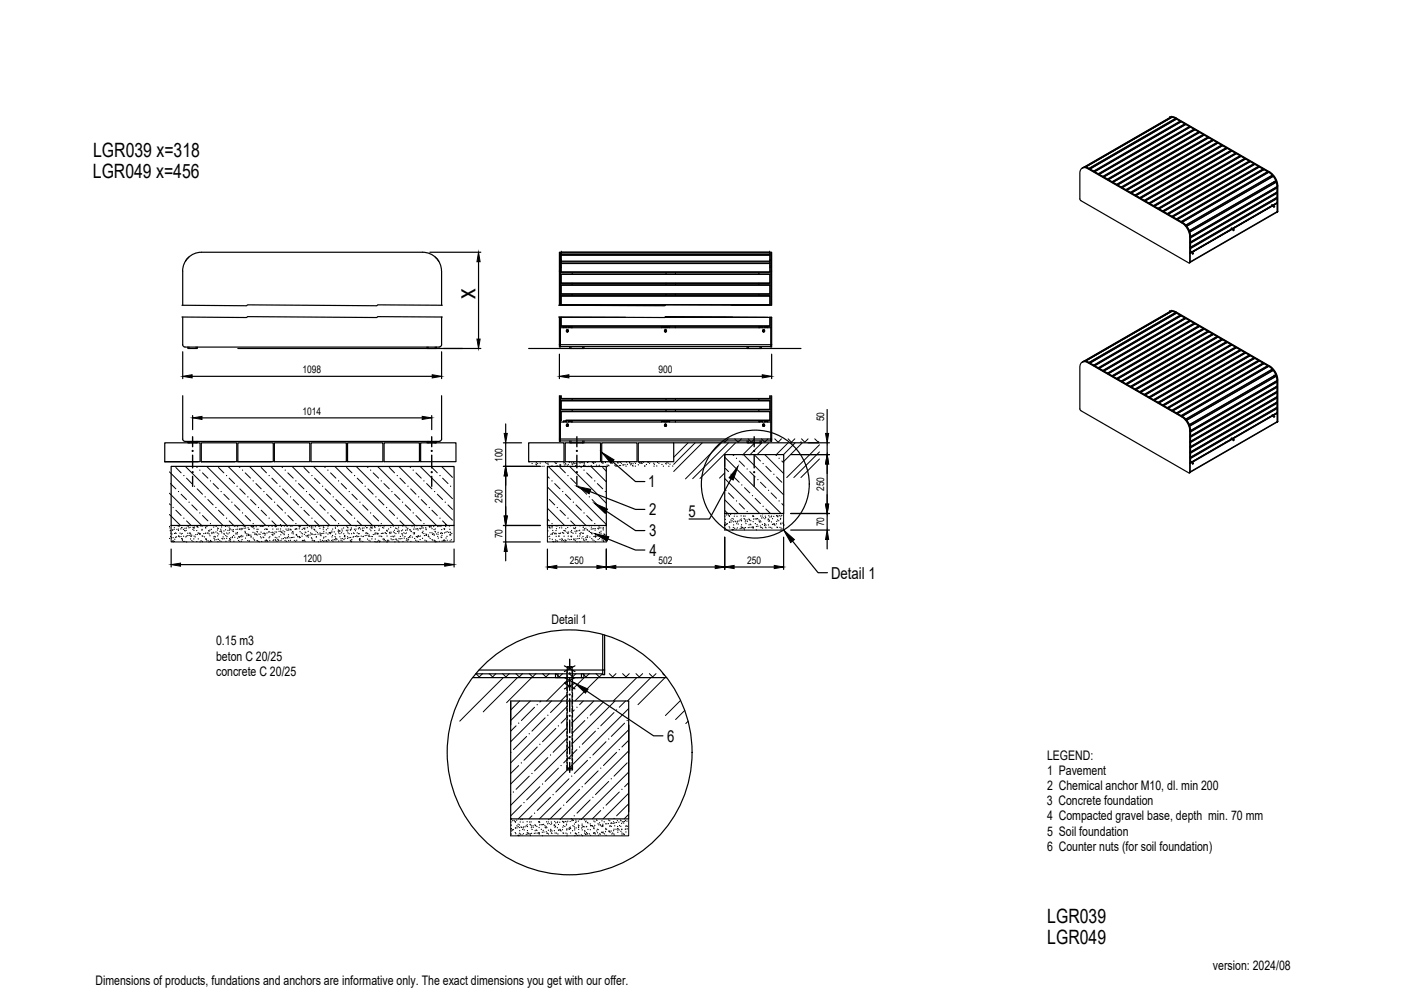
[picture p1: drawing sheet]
<svg xmlns="http://www.w3.org/2000/svg" width="297mm" height="210mm" viewBox="0 0 297 210" stroke-linecap="round" stroke-linejoin="round" font-family="sans-serif">
<defs><g id="words">
<text font-size="5.6" x="100.8" y="63.3" transform="rotate(-90 100.8 63.3)">x</text>
<g font-size="4.2">
<text x="19.8" y="33.2">LGR039 x=318</text>
<text x="19.7" y="37.7">LGR049 x=456</text>
<text x="222" y="195.7">LGR039</text>
<text x="222" y="200.1">LGR049</text>
</g>
<g font-size="3.5">
<text x="137.4" y="103.3">1</text>
<text x="137.6" y="113.7">3</text>
<text x="137.7" y="109.3">2</text>
<text x="146" y="109.5">5</text>
<text x="137.7" y="117.9">4</text>
<text x="176.2" y="122.7">Detail 1</text>
<text x="141.4" y="157.2">6</text>
</g>
<g font-size="2.8">
<text x="45.8" y="136.9">0.15 m3</text>
<text x="116.9" y="132.2">Detail 1</text>
<text x="45.8" y="140.1">beton C 20/25</text>
<text x="45.8" y="143.3">concrete C 20/25</text>
<text x="222" y="161.1">LEGEND:</text>
<text x="222" y="164.3">1 Pavement</text>
<text x="222" y="167.5">2 Chemical anchor M10, dl. min 200</text>
<text x="221.9" y="170.7">3 Concrete foundation</text>
<text x="222" y="173.9">4 Compacted gravel base, depth min. 70 mm</text>
<text x="222" y="177.2">5 Soil foundation</text>
<text x="222" y="180.4">6 Counter nuts (for soil foundation)</text>
<text x="20.2" y="208.8">Dimensions of products, fundations and anchors are informative only. The exact dimensions you get with our offer.</text>
<text x="257.2" y="205.6">version: 2024/08</text>
</g>
<g font-size="2.2">
<text x="64.1" y="79.1">1098</text>
<text x="139.6" y="79.1">900</text>
<text x="64.1" y="87.9">1014</text>
<text x="174.7" y="89.3" transform="rotate(-90 174.7 89.3)">50</text>
<text x="106.6" y="97.9" transform="rotate(-90 106.6 97.9)">100</text>
<text x="106.6" y="106.6" transform="rotate(-90 106.6 106.6)">250</text>
<text x="174.7" y="104.1" transform="rotate(-90 174.7 104.1)">250</text>
<text x="174.7" y="111.6" transform="rotate(-90 174.7 111.6)">70</text>
<text x="64.2" y="119.1">1200</text>
<text x="106.6" y="114.1" transform="rotate(-90 106.6 114.1)">70</text>
<text x="120.8" y="119.6">250</text>
<text x="139.6" y="119.6">502</text>
<text x="158.4" y="119.6">250</text>
</g>
</g></defs>
<!-- layer: 0 -->
<g fill="none" stroke="#000" stroke-width=".25">
<path d="M229.5 35.6l.7-.1 .5 .2M229.9 35.4l-.3 .2M229.9 35.4l.1 .1M230.1 35.4l.8 .3M230.1 35.5h.1M230.7 35.7l19.9 11.5a3.9 3.9 0 0 1 1.7 2.9v5.5M230.7 35.7l-.1 .1M230.9 35.7v.1M230.9 35.8h.1M231.1 35.8v.1M231.9 36.3h.1M232.1 36.4v.1"/>
<path d="M232.1 36.4h-.1M232.1 36.4l.8 .4M232.8 36.8l.1 .1M232.9 36.9v.1M233.1 37h-.1M233.8 37.4l.1 .1M233.9 37.5h.1M234 37.5v.1M234 37.5h.1M234 37.5l.8 .5M234.8 38h.1M235 38.1v.1"/>
<path d="M235 38.1h.1M235.8 38.5v.1M235.8 38.6h.1M236 38.7h.1M236 38.6l-.1 .1M236 38.6l.8 .5M236 38.6l18.3-10.5 .8 .4-18.3 10.6M236.8 39.1v.1M236.8 39.2h.1M236.9 39.2v.1M236.9 39.2l18.4-10.6 .8 .5-18.4 10.6M237 39.2h-.1"/>
<path d="M237 39.2l.7 .5M237.7 39.7h.1M248 25l-18.4 10.6M248 24.9h.1M248 24.9l.5-.1 .7 .2M248 24.9l.6-.1 .7 .2M248.2 24.9l-18.3 10.5M248.3 24.9l-.4 .1M248.3 24.9h.1M248.4 24.9l.8 .2M248.4 24.9l-18.3 10.6M248.4 24.9h.1"/>
<path d="M248.4 24.9l-18.4 10.6M249.2 25l19.9 11.5M249.2 25.2l-18.3 10.5M249.2 25.2v.2M249.2 25.2l-18.3 10.6M249.3 25l19.9 11.5M249.3 25h-.1M249.4 25.2l.8 .5M249.4 25.2l-18.3 10.6M249.4 25.3l-18.3 10.5M250.2 25.7v.1M250.2 25.7l-18.3 10.6-.8-.5"/>
<path d="M250.2 25.8l-18.3 10.6M250.2 25.8v.1M250.4 25.8h.1M250.4 25.8l-18.3 10.6M250.4 25.8l.8 .5M251.2 26.3h.1M251.2 26.3l-18.3 10.5M251.2 26.5v-.2l-18.3 10.6M251.4 26.4h.1M251.4 26.4l-18.4 10.5M251.4 26.4l.8 .4M251.4 26.4l-18.3 10.6 .7 .4 18.4-10.6"/>
<path d="M252.1 26.8l.1 .1M252.2 26.9v.1M252.2 26.9l-18.3 10.6M252.3 26.9h.1M252.4 26.9l-18.4 10.6M252.4 26.9l.7 .5-18.3 10.6M253.1 27.4l.1 .1M253.2 27.6v-.1l-18.3 10.6M253.3 27.5l-18.3 10.6M253.4 27.5l-18.4 10.6 .8 .4M253.4 27.5l.7 .5M254.1 27.9v.1"/>
<path d="M254.1 28l-18.3 10.5M254.2 28.1v-.1l-18.4 10.6M254.3 28.1l-18.3 10.5M255.1 28.5v.1M255.1 28.6v.1M255.1 28.6l-18.3 10.6M255.3 28.6h.1M256.1 29.1h.1M256.1 29.1l-18.3 10.7M256.1 29.1v.2M256.3 29.2l-18.4 10.6M256.3 29.2l.7 .4"/>
<path d="M256.3 29.2l-18.4 10.6 .8 .4 18.3-10.6M257 29.6l.1 .1M257.1 29.8v-.1l-18.4 10.6M257.2 29.8h.1M257.2 29.8l-18.3 10.5M257.2 29.8l.8 .4M258 30.2v.1M258 30.2l-18.3 10.6M258 30.3v.1M258 30.3l-18.3 10.6M258.2 30.3h.1M259 30.7v.1"/>
<path d="M259 30.8l-.8-.5-18.3 10.6M259 30.8l-18.3 10.6M259 31v-.2l-18.3 10.6M259.2 30.9h.1M259.2 30.9l-18.4 10.6M259.2 30.9l-18.3 10.6 .7 .4 18.4-10.6M259.2 30.9l.8 .4M260 31.3v.1M260 31.4l-18.3 10.6M260 31.4v.1M260.1 31.4h.1M260.1 31.4l-18.3 10.6"/>
<path d="M260.2 31.4l.7 .5M260.2 31.4l-18.3 10.6M260.9 31.9l.1 .1M260.9 31.9l-18.3 10.6M261 32v.1M261 32l-18.3 10.5M261.1 32h.1M261.2 32l-18.4 10.6M261.2 32l.7 .5-18.3 10.5-.8-.4M261.9 32.4v.1M262 32.7v-.2l-18.4 10.6M262.1 32.6h.1"/>
<path d="M262.1 32.6l-18.4 10.6M262.1 32.6l.8 .4-18.3 10.6M262.9 33v.1M262.9 33.2v-.1l-18.3 10.6M263.1 33.1h.1M263.1 33.1l-18.3 10.6M263.1 33.1l.8 .5-18.4 10.6M263.9 33.6v.1M263.9 33.6v.2M263.9 33.6l-18.3 10.6M264.1 33.7l-18.4 10.6M264.1 33.7l.7 .5"/>
<path d="M264.1 33.7l-18.3 10.6M264.8 34.1l.1 .1M264.8 34.2l-18.3 10.5M264.9 34.3v-.1l-18.3 10.6M265 34.2h.1M265 34.3l-18.3 10.5M265.8 34.7l.1 .1M265.8 34.7l-.7-.4-18.4 10.5M265.8 34.7l-18.3 10.6M265.9 34.8v.1M265.9 34.8l-18.4 10.6M266 34.8h.1"/>
<path d="M266 34.8l-18.3 10.6M266 34.8l.8 .5-18.3 10.6-.8-.5M266.8 35.3h.1M266.8 35.5v-.2l-18.3 10.6M267 35.4h.1M267 35.4l-18.3 10.6M267 35.4l.8 .4M267.8 35.8v.1M267.8 35.8l-18.4 10.6-.7-.4M267.8 36v-.1l-18.3 10.6M267.9 35.9h.1M268.7 36.4l.1 .1"/>
<path d="M268.7 36.4l-.7-.4-18.4 10.5M268.7 36.4l-18.3 10.6M268.8 36.5l-18.3 10.6M268.8 36.5v.1M268.9 36.5h.1M269 36.5l.8 .7M269 36.5l-18.4 10.6M269.1 36.5a3.7 3.7 0 0 1 1.7 3M269.2 36.5a3.8 3.8 0 0 1 1.7 2.9M269.2 36.5h-.1M269.5 37.6h.1M269.7 37.1l-18.3 10.6"/>
<path d="M269.8 37.2l-18.4 10.7M269.8 37.2l-.3 .4M269.9 37.4l.6 .9M269.9 37.4l-18.3 10.6M270.1 38.6h.4l-18.4 10.6M270.1 38.6h.1M270.5 38.3l-18.4 10.7M270.5 38.6h.1M270.6 39.7l.1 .1-18.3 10.6M270.6 38.6l.1 1M270.6 38.6l-18.3 10.6M270.7 39.8h.1"/>
<path d="M270.7 39.6h.1M270.7 39.6l-18.3 10.6M270.7 39.8v.9l-18.3 10.6M270.7 39.8l-18.3 10.6M270.8 39.5v5.4l-.2 .1M270.9 39.4v5.4M270.9 39.4l-.1 .1M39.3 55.4h.1M40 54.5l-.7 .9M91.1 53.5h10.8M92.3 54.5l.7 .9M93 55.4h.1"/>
<path d="M101.5 55.5v16.4M118.6 57.5v-4h.2v4M118.6 57.5v7.2M118.6 57.5h.2M118.8 55.1h.2M118.8 57.5v7.2M118.8 56.7h.2M118.8 56.4h.2M118.8 55.2h.2M119 57.7h44.2M119 58.2v1.9h44.2v-1.9M119 58.2h44.2"/>
<path d="M119 53.5h.1M119 53.5h44.2M119 54.1h44.2M119 55.8h44.2M119 53.5v4.2M119 55.4h44.2M119 55.5h44.2M119 55.9h44.2M119 54h44.2M119 53.8h44.2M121.3 57.7v.4M141.2 57.7v.4"/>
<path d="M143.2 57.7v.4M160.9 57.7v.4M163.2 53.8v.3M163.2 53.5h.1M163.2 55.1h.2M163.2 53.5v.3M163.2 54.1v3.6M163.2 56.7h.2M163.2 56.4h.2M163.2 55.2h.2M163.4 57.5h.2M229.2 42.5l-.3-.3v-5.5a1.03 1.03 0 0 1 .5-1.1 1.03 1.03 0 0 1 1.2 .2l19.9 11.5a3.7 3.7 0 0 1 1.8 2.9"/>
<path d="M229.2 42.5l22.9 13.3 .2-.2v-5.4M238.7 40.2v.1M238.7 40.3h.1M238.9 40.4h.1M238.9 40.3l.8 .5M238.9 40.3v.1M239.7 40.8v.1M239.7 40.9h.1M239.8 40.9v.1M239.8 40.9l.9 .5M240.6 41.3l.1 .1M240.7 41.4v.1"/>
<path d="M240.8 41.5h.1M241.6 41.9l.1 .1M241.8 42.1h.1M241.8 42h.1M241.9 42l.7 .5M242.6 42.5h.1M242.7 42.5v.1M242.8 42.6v.1M242.8 42.6h.1M243.6 43v.1M243.6 43.1v.1M243.8 43.2h.1"/>
<path d="M243.8 43.2l.8 .4M244.6 43.6v.1M244.6 43.7h.1M244.8 43.7l-.1 .1M244.8 43.7l.7 .5M245.5 44.1l.1 .1M245.6 44.2v.1M245.7 44.3v.1M245.8 44.3l.7 .4M246.5 44.7l.1 .1M246.6 44.8h.1M246.7 44.9h.1"/>
<path d="M246.7 44.8v.1M246.7 44.8l.8 .5M247.5 45.3v.1M247.5 45.4h.1M247.7 45.4v.1M248.5 45.8v.1M248.5 45.9v.1M248.7 46l-.1 .1M249.4 46.4l.1 .1M249.5 46.5h.1M249.6 46.6h.1M249.6 46.6l.8 .4"/>
<path d="M250.4 47h.1M250.6 47.2h.1M250.6 47.1l.8 .6M250.6 47.2l-.1 .1M251.4 47.7v.1M251.5 48h.1M251.6 48l.5 .9M251.6 48h-.1M252.1 49h.1M252.2 49.1v.1M252.3 49.2l.1 1M252.3 55.6l-.1 .2"/>
<path d="M252.3 53.7l18.5-10.6-18.5 10.7M252.3 53.6h.1M252.3 51.5h.1M252.3 50.3l.1 .1M252.3 55.6h.1M252.4 51.5v.1M252.4 50.3v.1M252.4 53.6h-.1M252.4 50.2h-.1M252.4 51.6l-.1 .8M252.4 50.4l-.1 .9M252.4 52.7v.9"/>
<path d="M252.5 53.6h.1M252.5 53.5v.1M252.5 53.5l-.1 .1M252.7 53.4h.1M252.8 53.4h.1M252.9 53.7h.1M252.9 53.6l-.1 .2M253.2 53.1h.1M260.3 49.1h.1M260.5 48.9h.1M260.6 48.9h-.1M261 48.6h.1"/>
<path d="M261.1 48.6h.1M261.1 48.5l-.1 .1M261.1 48.5v.1M261.3 48.4v.1M261.4 48.4h.1M261.5 48.7h.1M261.5 48.7l-.1 .1M261.8 48.1v.1M268.9 44.1h.1M269 44h.1M269.1 44h-.1M269.2 43.9v.1"/>
<path d="M269.7 43.6h.1M269.7 43.6v.1M269.7 43.6l-.1 .1M269.8 43.6h-.1M269.9 43.5h.1M270 43.4v.1M270.1 43.7l.1 .1M270.2 43.7l-.1 .2M270.4 43.2h.1M270.6 40.8l.1 .1M270.6 42h.1M270.7 40.9v.1"/>
<path d="M270.7 42v.1M270.7 42l-18.3 10.7M270.7 40.9l-18.3 10.6M270.7 41.8v.1M270.7 43h.1M270.7 40.7v.1M270.7 45l-18.4 10.6M270.7 41v.9l-18.3 10.6M270.7 43v-.9l-18.3 10.6M270.7 43l-18.3 10.6M270.7 41l-18.3 10.6M270.8 44.9l-.1 .1"/>
<path d="M270.8 43.1v1.8l-18.5 10.6M270.9 45h-.1M270.9 44.8l-.1 .2M270.9 44.8l-.1 .1M38.6 67.2h55.2M38.6 64.7h55.2M38.7 64.7v-7.2a4 4 0 0 1 4-4h46.9a4 4 0 0 1 4 4v7.2M38.7 74.6v5.7M39.8 73.6v.3h1.8M40.1 73.6v.3M40.7 79.8h50.9M41.6 73.6v.3"/>
<path d="M41.8 73.6v.3h-.2M50.4 73.9h51.5M90.5 73.6v.3h.3M90.8 73.6v.3M92.3 73.6v.3M92.5 73.6v.3h-1.7M93.6 67.2v5.9l-.2 .4-.3 .1h-53.9l-.4-.3-.1-.2v-5.9M93.6 74.6v5.7M112.1 73.9h57.7M118.5 67.2l22.4 .1 .2-.2 22.5 .2M118.6 67.2v5.9M118.6 75.1v5.2"/>
<path d="M118.6 73.1h45M118.8 67.2v6.4h-.2v-.5M118.8 73.5h44.6M118.8 69.5h44.6M119 60.5v1.9h44.2v-1.9M119 60.5h44.2M119 64.6v-1.9h44.2v1.9M119 67.3v1.9h44.2v-1.9M119 64.6l22.1 .1M119 67.2v.1M119 60h44.2M119 62.3h44.2"/>
<path d="M119 64.6h44.2M119 62.8h44.2M119 67.3h13.6M119 69.1h44.2M119.5 69.5v-.2h.6v.2M119.5 69.3h.6M120.2 70.2h.1M120.2 70.2v.1M120.2 70.1v.1M120.2 70.3h.1M120.2 70.3h.2M120.2 70.1h.1"/>
<path d="M120.4 70.3h.1M120.4 70.1v.1M120.4 70.1h.1M120.4 70.1h-.2M120.4 70.2v.1M120.4 70.2h.1M120.6 69.3h.6zM120.6 69.3v.2M120.6 79.8h41M120.8 73.5v.4h2.8M121.1 73.5v.4M121.2 69.3v.2"/>
<path d="M121.3 60.1v.3M121.3 62.4v.3M121.3 64.7h.1M121.3 69.2v.3M123.6 73.5v.4M123.8 73.5v.4h-.2M140.3 69.5v-.2h.6v.2M140.3 69.3h.6M141 70.2h.1M141 67.3h21.8M141 70.1h.1M141 70.1l.1 .2"/>
<path d="M141.1 70.3h.1M141.1 67.2h14.2M141.1 70.1l.2 .1M141.1 70.1h.1M141.1 70.1h-.1M141.2 69.2l-.1 .3M141.2 70.3h-.1M141.2 70.3h.1M141.2 60.1v.3M141.2 62.4v.3M141.2 67.2h.1M141.3 70.2l-.1 .1"/>
<path d="M141.3 70.2h.1M141.4 69.5v-.2h.6v.2M141.4 69.3h.6M143.2 60.1v.3M143.2 62.4v.3M143.2 67.2h.1M143.2 69.2v.3M158.4 73.5v.4h2.7M158.7 73.5v.4M160.9 60.1v.3M160.9 62.4v.3M160.9 64.7h.1"/>
<path d="M160.9 69.2v.3M161.1 69.5v-.2h.6v.2M161.1 69.3h.6M161.1 73.5v.4M161.4 73.5v.4h-.3M161.8 70.2h.1M161.8 70.2v.1M161.8 70.3h.1M161.8 70.3h.2M161.8 70.1v.1M161.8 70.1h.2M161.8 70.1h.1"/>
<path d="M162 70.3h.1M162 70.1v.1M162 70.1h.1M162 70.2v.1M162.1 70.2h.1M162.1 69.3v.2M162.8 69.3h-.7h.7v.2M163.2 67.3h.4v5.8M163.2 64.6v.1M163.2 67.3h.1M163.4 64.7v-11.2h.2v11.2l-22.5-.1-.2 .2-22.4-.1M163.4 67.3v6.3h.2v-.5"/>
<path d="M163.6 75.1v5.2M229.5 76.8l.6-.2 .6 .2M229.9 76.6l-.3 .1M230.1 76.6h.1M230.7 76.8l19.9 11.5a3.8 3.8 0 0 1 1.7 3v8.8M230.7 76.8l-.1 .1M230.9 76.8v.1M230.9 76.9v.1M231.1 77h.1M231.9 77.4v.1M232.1 77.6h.1M232.1 77.5l-.1 .1"/>
<path d="M232.1 77.5l.8 .5M232.8 78h.1M232.9 78.1h.1M233.8 78.5l.1 .1M233.9 78.6v.1M234 78.7h.1M234 78.7l18.4-10.6 .7 .4-18.3 10.6zM234.8 79.1l.1 .1M235 79.3h.1M235 79.2h.1M235.8 79.7h.1M235.8 79.7v.1"/>
<path d="M236 79.8v.1M236 79.8h-.1M236 79.8l18.3-10.6 .8 .5-18.3 10.5zM248 66.1l-18.4 10.6M248 66.1h.1M248 66.1l.5-.2 .7 .3M248 66.1l.5-.2 .8 .2M248.2 66l-18.3 10.6 18.4-10.5M248.3 66l-.4 .1M248.4 66l.8 .3M248.4 66l-18.3 10.6 .8 .2M248.4 66h.1"/>
<path d="M249.2 66.2l19.9 11.5a3.8 3.8 0 0 1 1.7 2.9v8.8l-.2 .1M249.2 66.3l-18.3 10.5M249.2 66.3v.2M249.2 66.3l-18.3 10.6M249.3 66.1l19.9 11.5a3.8 3.8 0 0 1 1.7 3v8.8M249.3 66.1l-.1 .1M249.4 66.4h.1M250.2 66.8v.1M250.2 66.8l-.8-.4-18.3 10.6M250.2 66.8l-18.3 10.6-.8-.4M250.2 66.9l-18.3 10.6M250.2 66.9v.1"/>
<path d="M250.4 66.9h.1M250.4 67l-18.3 10.5M250.4 67l.8 .4-18.3 10.6M251.2 67.4v.1M251.2 67.6v-.1l-18.3 10.6M251.4 67.5h.1M252.1 68h.1M252.2 68l-18.4 10.5-.8-.4v.1M252.2 68l-.8-.5-18.4 10.6M252.2 68.2v-.2l-18.3 10.6M252.3 68.1h.1M252.3 68.1l-18.3 10.6"/>
<path d="M253.1 68.5l.1 .1M253.2 68.7v-.1l-18.3 10.6M253.3 68.6l-18.3 10.6M253.4 68.7l-18.4 10.5 .8 .5M253.4 68.7l.7 .4M254.1 69.1v.1M254.1 69.1l-18.3 10.6M254.2 69.2v.1M254.2 69.2l-18.4 10.5M254.3 69.2h.1M255.1 69.6v.1M255.1 69.7v.1"/>
<path d="M255.1 69.7l-18.3 10.6M255.3 69.8h.1M255.3 69.8l-18.4 10.6M256.1 70.2v.1M256.1 70.3l-18.3 10.6M256.1 70.3v.1M256.2 70.3h.1M256.3 70.3l-18.4 10.6 .8 .5M256.3 70.3l.7 .5M257 70.8h.1M257 70.8l-18.3 10.6M257.1 70.9v.1"/>
<path d="M257.1 70.9l-18.4 10.5M257.2 70.9h.1M258 71.3v.1M258 71.4v.1M258 71.4l-18.3 10.6M258.2 71.5h.1M258.2 71.5l-18.3 10.5M259 71.9v.1M259 71.9l-.8-.4-18.3 10.5 .8 .5M259 71.9l-18.3 10.6M259 72v.1M259 72l-18.3 10.6"/>
<path d="M259.2 72h.1M259.2 72l-18.4 10.6M259.2 72l-18.3 10.6 .7 .5M259.2 72l.8 .5M260 72.5h.1M260 72.5l-18.4 10.6M260 72.6l-18.3 10.6M260 72.6v.1M260.1 72.6h.1M260.9 73l.1 .1M261 73.1v.1M261 73.1l-18.3 10.6"/>
<path d="M261.1 73.1v.1M261.2 73.1l-18.4 10.6M261.2 73.1l.7 .5-18.3 10.6-.8-.5M261.9 73.6v.1M262 73.7v.1M262 73.7l-18.4 10.6M262.1 73.7h.1M262.9 74.2h.1M262.9 74.4v-.2l-18.3 10.6M263.1 74.3h.1M263.1 74.3l-18.3 10.6M263.9 74.7v.1"/>
<path d="M263.9 74.8v.1M263.9 74.8l-18.3 10.6M264.1 74.8l-18.4 10.6M264.1 74.8l.7 .5M264.1 74.8l-18.3 10.6M264.8 75.3l.1 .1M264.8 75.3l-18.3 10.6M264.9 75.4v.1M264.9 75.4l-18.3 10.5M265 75.4h.1M265.8 75.8l.1 .1M265.8 75.9l-18.3 10.5-.8-.3"/>
<path d="M265.8 75.9l-.7-.5-18.4 10.6M265.9 75.9v.1M265.9 75.9l-18.4 10.6M266 76h.1M266 76l-18.3 10.5 .8 .5 18.3-10.6M266 76l.8 .4M266.8 76.4v.1M266.8 76.5l-18.3 10.6M266.8 76.5v.1M267 76.5h.1M267 76.5l-18.3 10.6M267 76.5l.8 .5"/>
<path d="M267.8 77h.1M267.8 77l-18.4 10.6-.7-.5M267.8 77.2v-.2l-18.3 10.6M267.9 77.1h.1M268 77.1l-18.4 10.6M268.7 77.5l.1 .1M268.7 77.5l-.7-.4-18.4 10.6M268.7 77.5l-18.3 10.6M268.8 77.6v.2M268.8 77.6l-18.3 10.6M268.9 77.7h.1M269 77.7l.7 .6"/>
<path d="M269 77.7l-18.4 10.6M269.2 77.6l-.1 .1M269.5 78.7h.1M269.8 78.3l-18.4 10.6M269.8 78.4l-.3 .3M269.8 78.4l-18.4 10.5M269.9 78.5l.6 1M270.1 79.7h.4M270.1 79.7h.1M270.5 79.5h.1M270.5 79.5l-18.4 10.6M270.5 79.5l-18.3 10.5"/>
<path d="M270.5 79.7l.1 .1M270.5 79.7l-18.3 10.6M270.6 79.8l.1 .9M270.6 79.8l-18.4 10.5M34.9 97.9v-4h7.5v4h-7.5h7.1M36.3 98.9h60v12.5h-60zM38.7 83.9v9.2l.3 .4 .2 .1M39.2 93.6h53.9M39.8 93.6v.3h.3M40.1 93.6v.3M40.8 88.1v3M41.6 93.6v.3"/>
<path d="M41.8 93.6v.3h-1.7M42.7 97.9v-4h7.5v4h-7.5h7.1M42.8 88.6h46.7M50.4 93.9h7.5v4h-7.5zM50.4 97.9h7.1M58.2 93.9h7.5v4h-7.5zM65.9 93.9h7.5v4h-7.5zM73.7 93.9h7.5v4h-7.5zM81.4 93.9h7.5v4h-7.5zM89.2 93.9h7.5v4h-7.5zM90.5 93.6v.3h1.8M90.8 93.6v.3"/>
<path d="M91.5 88.1v3M92.3 93.6v.3M92.5 93.6v.3h-.2M93.6 83.9v9.2l-.2 .4-.3 .1M106.7 93.9h3.9M106.7 98.9h7.9M107.2 89.9v2M107.2 93.9v5M112.1 93.9h7.5v4h-7.5zM116.1 98.9h12.5v12.5h-12.5zM118.6 83.9v9.7h.2v-9.7M118.6 93.1h45"/>
<path d="M118.8 93.5h44.6M118.8 89.5h44.6M119 85h44.2M119 86.8h44.2M119 84.5h44.2M119 87.3h44.2M119 83.9v.6M119 85v1.8M119 87.3v1.9M119.5 89.5v-.2h.6v.2M119.5 89.3h.6M119.8 93.9h7.5v4h-7.5z"/>
<path d="M120 89.1h43.2M120.2 90.2h.1M120.2 90.2v.1M120.2 90.1h.1M120.2 90.3h.1M120.2 90.1h.2M120.2 90.3h.2M120.2 90.1v.1M120.4 90.1h.1M120.4 90.3h.1M120.4 90.1v.1M120.4 90.2h.1"/>
<path d="M120.4 90.2v.1M120.6 89.5v-.2h.6v.2M120.6 89.3h.6M120.8 93.5v.4h2.8M121.1 93.5v.4M121.3 84.6v.3M121.3 86.9v.3M121.3 89.2v.3M123.6 93.5v.4M123.8 93.5v.4h-.2M127.6 93.9h7.5v4h-7.5zM129.8 97.8l4.9 4.3h2"/>
<path d="M135.3 93.9h7.5v4h-7.5zM140.3 89.5v-.2h.6v.2M140.3 89.3h.6M141 90.2h.1M141 90.2l.1 .1M141 90.1h.1M141 90.1v.1M141.1 90.3h.1M141.1 90.1h.1M141.1 90.1l.2 .1M141.1 90.1h-.1M141.2 90.3h.1"/>
<path d="M141.2 90.3h-.1M141.2 89.2l-.1 .3M141.2 84.6v.3M141.2 86.9v.3M141.3 90.2h.1M141.3 90.2l-.1 .1M141.4 89.5v-.2h.6v.2M141.4 89.3h.6M142.8 93.9h33.1M143.2 84.6v.3M143.2 86.9v.3M143.2 89.2v.3"/>
<path d="M153.7 96.4h12.5v12.5h-12.5zM153.7 96.4v2.5M158.4 93.5v.4h2.7M158.7 93.5v.4M160.9 84.6v.3M160.9 86.9v.3M160.9 89.2v.3M161.1 89.5v-.2h.6v.2M161.1 89.3h.6M161.1 93.5v.4M161.4 93.5v.4h-.3M161.8 90.2h.1"/>
<path d="M161.8 90.2v.1M161.8 90.1h.1M161.8 90.3h.1M161.8 90.1h.2M161.8 90.1v.1M161.8 90.3h.2M162 90.1h.1M162 90.3h.1M162 90.1l.1 .1M162.1 90.2h.1M162.1 90.2l-.1 .1M162.1 89.5v-.2h.7v.2"/>
<path d="M162.1 89.3h.7M163.2 89.1l-43.2 .1M163.2 83.9v.6M163.2 85v1.8M163.2 87.3v1.8M163.4 83.9v9.7h.2v-.5M163.6 83.9v9.2M167.6 96.4h8.3M169.8 93.9h.1M175.4 86.8v5.1M175.4 93.9v2.5M175.4 98.4v8.5"/>
<path d="M228.9 86.7v-8.8a1.04 1.04 0 0 1 .5-1.1 1.04 1.04 0 0 1 1.2 .1l19.9 11.5a3.8 3.8 0 0 1 1.8 2.9M228.9 86.7l.3 .3M229.2 87.1l22.9 13.2 .2-.1v-8.9M236.8 80.2v.1M236.8 80.3v.1M236.9 80.4h.1M237 80.4l18.3-10.6 .8 .4-18.4 10.6zM237.7 80.8l.1 .1M237.9 80.9v.1M238.7 81.4h.1M238.7 81.4v.1M238.9 81.5l18.3-10.6 .8 .4-18.3 10.6z"/>
<path d="M238.9 81.5h.1M239.7 81.9v.1M239.7 82h.1M239.8 82.1h.1M239.9 82l-.1 .1M240.6 82.5h.1M240.7 82.6h.1M240.8 82.6v.1M241.6 83l.1 .1M241.8 83.2l18.4-10.6 .7 .4-18.3 10.6-.8-.4M241.8 83.2h.1M242.6 83.6v.1"/>
<path d="M242.7 83.7h.1M242.8 83.7v.1M242.8 83.7h.1M243.6 84.2h.1M243.6 84.3h.1M243.8 84.3v.1M243.8 84.3l.8 .4 18.3-10.5-.8-.5-18.4 10.6M244.6 84.7v.1M244.6 84.8v.1M244.7 84.9h.1M244.8 84.8l-.1 .1M244.8 84.9l18.3-10.6 .8 .4-18.4 10.6"/>
<path d="M244.8 84.9l.7 .4M245.5 85.3l.1 .1M245.6 85.4h.1M245.7 85.4v.1M245.7 85.4h.1M245.8 85.4l.7 .5M246.5 85.9h.1M246.6 85.9v.1M247.5 86.4v.1M247.5 86.5h.1M247.7 86.6h.1M247.7 86.5l-.1 .1"/>
<path d="M248.5 87v.1M248.6 87.1v.1M248.7 87.1h-.1M249.4 87.5l.1 .1M249.5 87.6v.1M249.6 87.7l.8 .4M249.7 87.7h-.1M250.4 88.1l.1 .1M250.5 88.2h.1M250.6 88.3l.8 .5M250.6 88.3h.1M250.6 88.3l-.1 .1"/>
<path d="M251.4 88.8v.1M251.4 88.9v.1M251.6 89.1h.1M251.6 89.1h-.1M251.6 89.1l18.3-10.6-18.3 10.6M251.6 89.1l.5 .9M252.1 90.1h.1M252.1 90.3h.1M252.2 90l-.1 .1M252.3 90.3v1M252.3 98.3l18.5-10.7v1.8l-18.5 10.6M252.3 92.4l.1 .1"/>
<path d="M252.3 97h.1M252.3 98.1h.1M252.3 91.3h.1M252.3 97.1h.1M252.3 93.6h.1M252.3 92.6h.1M252.3 91.5h.1M252.3 95.8l.1 .1M252.3 94.9h.1M252.3 96h.1M252.3 94.7h.1M252.3 93.7l.1 .1"/>
<path d="M252.4 97.1v.1M252.4 92.6v.1M252.4 91.5v.1M252.4 94.9v.1M252.4 96v.1M252.4 93.7v.1M252.4 98.1h-.1M252.4 93.6h-.1M252.4 95.8h-.1M252.4 94.7h-.1M252.4 91.6v.8M252.4 93.8v.9"/>
<path d="M252.4 94.9v.9M252.4 96.1v.9M252.4 97.2v.9M252.4 98.1h.1M252.5 98.1h.1M252.5 98.1h-.1M252.5 98v.1M252.7 97.9v.1M252.8 97.9h.1M252.9 98.2h.1M252.9 98.2l-.1 .2M253.2 97.6v.1"/>
<path d="M259.9 93.8h.1M260 93.7v.1M260.6 93.4h-.1M261 93.1h.1M261.1 93.1h.1M261.1 93.1h-.1M261.3 93h.1M261.4 92.9v.1M261.5 93.2v.1M261.5 93.2l-.1 .2M261.8 92.7h.1M268.9 88.6h.1"/>
<path d="M269 88.5h.1M269 88.5v.1M269.1 88.5h-.1M269.2 88.4v.1M269.6 88.2h.1M269.7 88.2h.1M269.7 88.1h.1M269.7 88.1v.1M269.8 88.1l-.1 .1M269.9 88h.1M270 88h.1M270.1 88.3h.1"/>
<path d="M270.2 88.2l-.1 .2M270.5 87.7h-.1M270.6 80.8l.1 .1-18.3 10.6M270.6 86.5l.1 .1M270.6 82l.1 .1M270.6 84.2l.1 .1M270.6 85.4h.1l-18.3 10.6M270.6 83.1l.1 .1M270.7 86.5v.1M270.7 82v.1M270.7 80.9v.1M270.7 84.3v.1"/>
<path d="M270.7 85.4v.1M270.7 83.2h.1M270.7 86.6l-18.3 10.5M270.7 82.1l-18.3 10.5M270.7 84.3l-18.3 10.6M270.7 83.2l-18.3 10.6M270.7 87.5h.1M270.7 83h.1M270.7 81.9h.1M270.7 85.2v.1M270.7 86.4h.1M270.7 84.1h.1"/>
<path d="M270.7 80.7h.1M270.7 80.7l-18.3 10.6M270.7 81.9l-18.3 10.6M270.7 85.3l-18.3 10.6M270.7 86.4l-18.3 10.6M270.7 84.2l-18.3 10.5M270.7 87.5l-18.3 10.6M270.7 83l-18.3 10.6v-.9M270.7 81v.9M270.7 82.1v.9M270.7 84.1v-.9l-18.3 10.6M270.7 84.4v.9"/>
<path d="M270.7 85.5v.9M270.7 86.6v.9M270.7 86.6l-18.3 10.6M270.7 82.1l-18.3 10.6M270.7 81l-18.3 10.6M270.7 81.9l-18.3 10.5M270.7 84.4l-18.3 10.5M270.7 85.3l-18.3 10.5M270.7 85.5l-18.3 10.6M270.7 84.1l-18.3 10.6M270.8 89.4l-.1 .1M270.8 87.6l-18.5 10.6"/>
<path d="M270.9 89.5l-18.6 10.6M270.9 89.4l-.1 .1M270.9 80.6h-.1M270.9 89.4h-.1M36.3 116.4v3.8M38.3 119.7h56M59.5 111.4h.1M94.5 111.4h.1M96.3 116.4v3.8M106.7 111.4h7.9M106.7 114.9h7.9M107.2 100.9v8.5"/>
<path d="M107.2 111.4v3.5M107.2 116.9v2M116.1 116.4v4.3M125.1 104.2l9.6 3.8h2M128.5 108.4l6.2 4.1h2M128.6 111.4h.1M128.6 116.4v4.3M128.9 114.3l5.8 2.3h2M153.7 111.4h.1M153.7 113.9v6.8M155 101.5l-4.6 8.5h-4.3M166.1 111.4h.1"/>
<path d="M166.1 113.9v6.8M167.6 108.9h8.3M167.6 112.4h8.3M168 114.7l5.4 6.7h2M175.4 108.9v3.5M175.4 114.4v2M252.3 100.1l-.1 .2M252.3 100.1v.1M118.1 120.2h8.5M127.8 134.5v8.6h.4v-1.1M128.2 134.6v7.4M130.6 120.2h21"/>
<path d="M155.6 120.2h8.6M100.2 143.7h41.1M100.9 142.9h26.9M108.3 148.6h25v25h-25zM108.3 148.7v5M117.8 142.9v.8h.5v-.8M119.7 143.7l2.2 1.2-2.2 1.2M119.7 141.2l2.2 1.2M120.2 142.4v1.1M120.2 144v.9M120.2 145.4v1M120.2 146.8v1"/>
<path d="M120.2 148.3v.9M120.2 149.7v1M120.2 151.1v1M120.2 152.6v2M120.2 155.1v1M120.2 156.5v1M120.2 158v.9M120.2 159.4v1M120.3 141.4h1M120.3 141.4v1.2M120.3 143.1v1M120.3 144.5v1"/>
<path d="M120.3 146v.9M120.3 147.4v.9M120.3 148.8v1M120.3 150.2v1M120.3 151.7v.9M120.3 153.1v.9M120.3 154.5v1M120.3 155.9v1M120.3 157.4v.9M120.3 158.8v1M121.3 141.4v1.2M121.3 143.1v1"/>
<path d="M121.3 144.5v1M121.3 146v.9M121.3 147.4v.9M121.3 148.8v1M121.3 150.2v1M121.3 151.7v.9M121.3 153.1v.9M121.3 154.5v1M121.3 155.9v1M121.3 157.4v.9M121.3 158.8v1M121.4 142.4v1.1"/>
<path d="M121.4 144v.9M121.4 145.4v1M121.4 146.8v1M121.4 148.3v.9M121.4 149.7v1M121.4 151.1v1M121.4 152.6v2M121.4 155.1v1M121.4 156.5v1M121.4 158v.9M121.4 159.4v1M121.9 143.7l-2.2 1.2 2.2 1.2"/>
<path d="M121.9 141.2l-2.2 1.2M123.3 142.9v.8h.5v-.8M124.4 146.5l14.2 9.5h2M128.2 142l-26.6 .1M133.3 153.7v18.4M120.2 160.8v1M120.2 162.3v.9h1.2v-.9M120.3 162.8h1M120.3 160.2v1M120.3 161.7v1.1M121.3 160.2v1M121.3 161.7v1.1"/>
<path d="M121.4 160.8v1"/>
<circle cx="252.9" cy="53.8" r=".11"/>
<circle cx="261.5" cy="48.8" r=".11"/>
<circle cx="270.2" cy="43.8" r=".11"/>
<circle cx="120.3" cy="70.2" r=".16"/>
<circle cx="120.3" cy="70.2" r=".22"/>
<circle cx="120.3" cy="70.2" r=".05"/>
<circle cx="141.1" cy="70.2" r=".16"/>
<circle cx="141.1" cy="70.2" r=".22"/>
<circle cx="141.1" cy="70.2" r=".05"/>
<circle cx="161.9" cy="70.2" r=".16"/>
<circle cx="161.9" cy="70.2" r=".22"/>
<circle cx="161.9" cy="70.2" r=".05"/>
<circle cx="120.3" cy="90.2" r=".16"/>
<circle cx="120.3" cy="90.2" r=".22"/>
<circle cx="120.3" cy="90.2" r=".05"/>
<circle cx="141.1" cy="90.2" r=".16"/>
<circle cx="141.1" cy="90.2" r=".22"/>
<circle cx="141.1" cy="90.2" r=".05"/>
<circle cx="161.9" cy="90.2" r=".16"/>
<circle cx="161.9" cy="90.2" r=".22"/>
<circle cx="161.9" cy="90.2" r=".05"/>
<circle cx="252.9" cy="98.3" r=".11"/>
<circle cx="261.5" cy="93.3" r=".12"/>
<circle cx="270.2" cy="88.4" r=".12"/>
<circle cx="160.1" cy="102.6" r="11.4"/>
<circle cx="120.8" cy="159.5" r="26"/>
</g>
<g fill="none" stroke="#000" stroke-width=".3">
<path d="M40.8 92.6v2.1M40.8 96.5v2.7M91.5 92.6v2.1M91.5 96.5v2.7M122.3 92.6v2.1M122.3 96.5v2.7M159.9 92.6v2.1M159.9 96.5v2.7M40.8 101v2.1M91.5 101v2.1M122.3 101v2.1M159.9 101v2.1"/>
<path d="M120.8 139.8v2.1M120.8 143.7v2.7M120.8 148.2v2.7M120.8 152.7v2.7M120.8 157.2v2.7M120.8 161.7v2.1"/>
</g>
<g fill="#000" stroke="#000" stroke-width=".21">
<path d="M101.5 53.5l.3 2h-.7zM38.7 79.8l2-.3v.6zM91.6 79.5l2 .3-2 .3zM101.1 71.9h.7l-.3 2zM118.6 79.8l2-.3v.6zM161.6 79.5l2 .3-2 .3zM40.8 88.6l2-.3v.6zM89.5 88.3l2 .3-2 .3zM106.9 91.9h.7l-.4 2zM127.6 95.9l2.6 1.6-.7 .7zM175.4 96.4l.3 2h-.7zM175 91.9h.7l-.3 2z"/>
<path d="M36.3 119.7l2-.3v.7zM94.3 119.4l2 .3-2 .4zM107.2 98.9l.4 2h-.7zM106.9 109.4h.7l-.4 2zM107.2 114.9l.4 2h-.7zM116.1 120.2l2-.3v.7zM122.3 103.1l3 .7-.4 .9zM126.6 119.9l2 .3-2 .4zM126 106.7l2.8 1.2-.5 .9zM126.1 113.1l3 .7-.4 .9zM128.6 120.2l2-.3v.7zM151.6 119.9l2.1 .3-2.1 .4z"/>
<path d="M156.4 98.9l-.9 2.9-.9-.5zM153.7 120.2l1.9-.3v.7zM164.2 119.9l1.9 .3-1.9 .4zM166.1 112.4l2.3 2-.8 .6zM175 106.9h.7l-.3 2zM175.4 112.4l.3 2h-.7zM121.9 144.9l2.8 1.2-.6 .9z"/>
<circle cx="40.8" cy="95.6" r=".12"/>
<circle cx="91.5" cy="95.6" r=".12"/>
<circle cx="122.3" cy="95.6" r=".12"/>
<circle cx="159.9" cy="95.6" r=".12"/>
<circle cx="40.8" cy="100.1" r=".12"/>
<circle cx="91.5" cy="100.1" r=".12"/>
<circle cx="122.3" cy="100.1" r=".12"/>
<circle cx="159.9" cy="100.1" r=".12"/>
<circle cx="120.8" cy="147.3" r=".12"/>
<circle cx="120.8" cy="156.3" r=".12"/>
<circle cx="120.8" cy="151.8" r=".12"/>
<circle cx="120.8" cy="142.8" r=".12"/>
<circle cx="120.8" cy="160.8" r=".12"/>
</g>
<!-- layer: SRAFY -->
<g fill="none" stroke="#000" stroke-width=".21">
<path d="M37.3 99.1l1.1 1.2M39.3 98.9l12.5 12.5M41.6 98.9l.2 .2M43.8 98.9l12.6 12.5M46.3 99.1l1.2 1.2M48.4 98.9l12.5 12.5M50.6 98.9l.2 .2M52.9 98.9l12.5 12.5M55.4 99.1l1.1 1.2M57.4 98.9l12.5 12.5M59.7 98.9l.2 .2M61.9 98.9l12.6 12.5"/>
<path d="M64.4 99.1l1.2 1.2M66.5 98.9l12.5 12.5M68.7 98.9l.2 .2M71 98.9l12.5 12.5M73.5 99.1l1.1 1.2M75.5 98.9l12.5 12.5M77.8 98.9l.2 .2M80.1 98.9l12.4 12.5M82.5 99.1l1.2 1.2M84.6 98.9l11.3 11.4M86.8 98.9l.3 .2M89.1 98.9l6.8 6.8"/>
<path d="M91.6 99.1l1.1 1.2M93.6 98.9l2.3 2.3M95.9 98.9h.1M116.3 98.9l12.3 12.3M118.7 99.1l1.2 1.2M120.8 98.9l7.8 7.8M123 98.9l.3 .2M125.3 98.9l3.3 3.3M127.8 99.1l.8 .8M145.9 93.9l-3.1 3.1M147.4 93.9l-4.6 4.6M148.9 93.9l-6.1 6.1"/>
<path d="M153 93.9l-7.7 7.6M153.7 96.9l11.9 12M153.7 99.2l.8 .8M154.4 93l-.7 .8-.4-.4M154.5 93.9l-7.6 7.6M155.4 96.4l.2 .2M155.8 93l.7 .8 .7-.8M156 93.9l-7.6 7.5M156.7 97.7l1.1 1.2M157.6 96.4l8.5 8.5M158.6 93l.7 .8 .7-.8M159 100l1.1 1.1"/>
<path d="M160 93.9l-2.5 2.5M160.1 96.6l1.1 1.1M161.4 93l.7 .8 .7-.8M161.5 93.9l-2.5 2.5M162.1 96.4l4 4M162.4 98.9l1.1 1.1M163 93.9l-2.5 2.5M164.3 93l.7 .8 .7-.8M164.4 96.4l.2 .2M165.8 97.7l.3 .4M167.1 93.9l-2.5 2.5M167.1 93l.7 .8 .7-.8"/>
<path d="M168.6 93.9l-2.5 2.5M169.9 93l.7 .8 .7-.8M170.1 93.9l-3.9 3.9M172.7 93l.8 .8 .1-.2M173.7 94.3l-6.9 7M173.7 95.8l-5.4 5.5M173.7 97.3l-3.9 4M35.9 109.1l2.4 2.3M35.9 104.6l6.9 6.8M35.9 100l11.4 11.4M35.9 106.8l.2 .3M36.1 102.5l1.2 1.1"/>
<path d="M36.3 111.4v3.5h60v-3.5M37.3 108.2l1.1 1.1M38.4 104.8l1.1 1.1M39.5 110.4l1 1M39.5 101.4l1.2 1.1M40.7 107.1l1.1 1.1M41.8 103.6l1.1 1.2M42.9 109.3l1.2 1.1M42.9 100.3l1.2 1.1M44.1 105.9l1.1 1.2M45.2 102.5l1.1 1.1M46.3 108.2l1.2 1.1"/>
<path d="M47.5 104.8l1.1 1.1M48.6 110.4l1 1M48.6 101.4l1.1 1.1M49.7 107.1l1.1 1.1M50.8 103.6l1.2 1.2M52 109.3l1.1 1.1M52 100.3l1.1 1.1M53.1 105.9l1.2 1.2M54.3 102.5l1.1 1.1M55.4 108.2l1.1 1.1M56.5 104.8l1.1 1.1M57.6 110.4l1 1"/>
<path d="M57.6 101.4l1.2 1.1M58.8 107.1l1.1 1.1M59.9 103.6l1.1 1.2M61 109.3l1.2 1.1M61 100.3l1.2 1.1M62.2 105.9l1.1 1.2M63.3 102.5l1.1 1.1M64.4 108.2l1.2 1.1M65.6 104.8l1.1 1.1M66.7 110.4l1 1M66.7 101.4l1.1 1.1M67.8 107.1l1.1 1.1"/>
<path d="M68.9 103.6l1.2 1.2M70.1 109.3l1.1 1.1M70.1 100.3l1.1 1.1M71.2 105.9l1.2 1.2M72.4 102.5l1.1 1.1M73.5 108.2l1.1 1.1M74.6 104.8l1.1 1.1M75.7 110.4l1 1M75.7 101.4l1.2 1.1M76.9 107.1l1.1 1.1M78 103.6l1.1 1.2M79.1 109.3l1.2 1.1"/>
<path d="M79.1 100.3l1.2 1.1M80.3 105.9l1.1 1.2M81.4 102.5l1.1 1.1M82.5 108.2l1.2 1.1M83.7 104.8l1.1 1.1M84.8 110.4l1 1M84.8 101.4l1.1 1.1M85.9 107.1l1.2 1.1M87.1 103.6l1.1 1.2M88.2 109.3l1.1 1.1M88.2 100.3l1.1 1.1M89.3 105.9l1.2 1.2"/>
<path d="M90.5 102.5l1.1 1.1M91.6 108.2l1.1 1.1M92.7 104.8l1.1 1.1M93.8 110.4l1 1M93.8 101.4l1.2 1.1M95 107.1l.9 .9M116.1 107.8l3.6 3.6M116.1 103.2l8.1 8.2M116.1 110l.4 .4M116.1 101l.4 .4M116.1 111.4v3.5h12.5v-3.5M116.5 105.9l1.1 1.2"/>
<path d="M117.6 102.5l1.1 1.1M118.7 108.2l1.2 1.1M119.9 104.8l1.1 1.1M121 110.4l1 1M121 101.4l1.1 1.1M122.1 107.1l1.2 1.1M123.3 103.6l1.1 1.2M124.4 109.3l1.1 1.1M124.4 100.3l1.1 1.1M125.5 105.9l1.1 1.2M126.6 102.5l1.2 1.1M127.8 108.2l.8 .7"/>
<path d="M153.7 108.9v3.5h12.4v-3.5M153.7 106l2.9 2.9M153.7 101.5l7.4 7.4M153.7 108.2l.6 .7M153.7 100.3l-1.1 1.1M154.5 104.5l1.1 1.2M155.6 101.1l1.1 1.1M156.7 106.8l1.1 1.1M157.8 103.4l1.2 1.1M160.1 105.7l1.1 1.1M161.2 102.2l1.2 1.2M162.4 107.9l1 1"/>
<path d="M163.5 104.5l1.1 1.2M164.6 101.1l1.2 1.1M165.8 106.8l.3 .4M100.9 142.8l.7 .7 .7-.7M103.7 142.8l.7 .7 .7-.7M106.6 142.8l.7 .7 .7-.7M106.7 143.7l-9.2 9.2M109.4 142.8l.7 .7 .7-.7M109.4 153.9l-1.1 1.1M109.7 143.7l-7.2 7.2M110.2 148.6l-1.9 1.9M111.7 156.1l-2.9 2.8"/>
<path d="M112.2 142.8l.7 .7 .7-.7M112.4 148.6l-4.1 4.2M112.7 143.7l-5.3 5.3M113.3 150l-2.8 2.8M113.9 158.4l-2.8 2.8M114.7 148.6l-.2 .2M115 142.8l.7 .7 .8-.7M115.6 152.2l-2.8 2.8M116.9 148.6l-8.6 8.7M117.8 154.4l-2.8 2.9M117.9 142.8l.7 .7 .7-.7M119.2 148.6l-2.5 2.5"/>
<path d="M120.1 156.7l-2.8 2.8M120.3 144.2l-4.4 4.4M120.3 147.2l-1.4 1.4M120.3 149.7l-12 12M120.3 154.3l-12 11.9M120.3 152l-1.3 1.3M120.7 142.8l.7 .7 .7-.7M120.8 158.2l-12.5 12.5M121.4 148.6l-.1 .2M121.8 150.5l-.5 .5M122.3 158.9l-2.8 2.8M123.5 142.8l.7 .7 .7-.7"/>
<path d="M123.7 148.6l-.8 .8M123.9 143.7l-2.6 2.5M124 152.8l-2.7 2.7M125.9 148.6l-4.6 4.6M126.2 155l-2.7 2.8M126.4 142.8l.7 .7 .7-.7M126.9 143.7l-5 4.9M127.9 148.8l-2.8 2.9M128.5 157.3l-2.8 2.8M129.2 142.8l.7 .7 .7-.7M130.2 151.1l-2.8 2.8M130.4 148.6l-9.1 9.1"/>
<path d="M130.7 159.5l-2.8 2.8M132 142.8l.7 .7 .7-.7M132.4 153.3l-2.8 2.8M132.6 148.6l-1.3 1.4M133.3 150.2l-23.4 23.4M133.3 154.7l-18.9 18.9M133.3 159.2l-14.4 14.4M133.3 157l-1.4 1.4M134.8 142.8l.7 .7 .8-.7M135 143.7l-5 4.9M137.7 142.8l.7 .7 .7-.7M138 143.7l-5 4.9"/>
<path d="M140.5 142.8l.4 .4M141 143.7l-5.7 5.7M144.3 148.5l-3.2 3.2M145.2 150.6l-2 2M145.9 152.9l-.5 .5M108.3 173.6v3.6h25v-3.6M108.3 168.5h.1M110 162.3l-1.7 1.7M110.5 170.7l-2.2 2.3M112.2 164.6l-2.8 2.8M112.8 173l-.7 .6M114.5 166.8l-2.8 2.8"/>
<path d="M116.1 160.6l-2.8 2.8M116.7 169.1l-2.8 2.7M118.4 162.9l-2.8 2.8M119 171.3l-2.4 2.3M120.6 165.1l-2.8 2.8M121.2 173.5l-.1 .1M122.9 167.4l-2.8 2.8M124.6 161.2l-2.8 2.8M125.1 169.6l-2.8 2.8M126.8 163.4l-2.8 2.8M127.4 171.8l-1.8 1.8M129.1 165.7l-2.9 2.8"/>
<path d="M131.3 167.9l-2.8 2.8M133 161.7l-2.8 2.9M133.3 163.7l-10 9.9M133.3 168.2l-5.4 5.4M133.3 172.7l-1 .9M133.3 165.9l-.9 .9M133.3 170.4l-2.6 2.6"/>
</g>
<g fill="#000" stroke="#000" stroke-width=".21">
<circle cx="42.4" cy="99.7" r=".04"/>
<circle cx="69.5" cy="99.7" r=".04"/>
<circle cx="78.6" cy="99.7" r=".04"/>
<circle cx="87.6" cy="99.7" r=".04"/>
<circle cx="112.8" cy="98.3" r=".04"/>
<circle cx="113.7" cy="98.1" r=".04"/>
<circle cx="113.8" cy="98.5" r=".04"/>
<circle cx="114.5" cy="98.2" r=".04"/>
<circle cx="116.2" cy="98.5" r=".04"/>
<circle cx="116.9" cy="98.9" r=".04"/>
<circle cx="117.7" cy="98.1" r=".04"/>
<circle cx="117.8" cy="98.2" r=".04"/>
<circle cx="117.9" cy="98.2" r=".04"/>
<circle cx="118.1" cy="97.9" r=".04"/>
<circle cx="118.2" cy="98.8" r=".04"/>
<circle cx="118.7" cy="98.8" r=".04"/>
<circle cx="118.7" cy="98.5" r=".04"/>
<circle cx="118.9" cy="98.6" r=".04"/>
<circle cx="119.5" cy="98.1" r=".04"/>
<circle cx="119.6" cy="98.6" r=".04"/>
<circle cx="120.5" cy="98.5" r=".04"/>
<circle cx="120.8" cy="98" r=".04"/>
<circle cx="121.3" cy="98.5" r=".04"/>
<circle cx="121.6" cy="98.1" r=".04"/>
<circle cx="121.7" cy="98.3" r=".04"/>
<circle cx="122.2" cy="98.2" r=".04"/>
<circle cx="122.8" cy="98.1" r=".04"/>
<circle cx="122.9" cy="98.9" r=".04"/>
<circle cx="123.4" cy="98.1" r=".04"/>
<circle cx="123.6" cy="98.1" r=".04"/>
<circle cx="123.7" cy="98.7" r=".04"/>
<circle cx="123.8" cy="99.7" r=".04"/>
<circle cx="123.9" cy="98.6" r=".04"/>
<circle cx="123.9" cy="98" r=".04"/>
<circle cx="124.5" cy="98.1" r=".04"/>
<circle cx="124.8" cy="98.9" r=".04"/>
<circle cx="125.8" cy="98" r=".04"/>
<circle cx="127.1" cy="98.6" r=".04"/>
<circle cx="127.6" cy="98.1" r=".04"/>
<circle cx="128.4" cy="98.1" r=".04"/>
<circle cx="128.8" cy="98.9" r=".04"/>
<circle cx="129" cy="98.6" r=".04"/>
<circle cx="130.3" cy="98.6" r=".04"/>
<circle cx="130.8" cy="98.8" r=".04"/>
<circle cx="131" cy="98.2" r=".04"/>
<circle cx="131.2" cy="98" r=".04"/>
<circle cx="131.3" cy="98.7" r=".04"/>
<circle cx="132.1" cy="98.6" r=".04"/>
<circle cx="132.2" cy="98.6" r=".04"/>
<circle cx="132.5" cy="98.5" r=".04"/>
<circle cx="132.7" cy="98.8" r=".04"/>
<circle cx="132.8" cy="98" r=".04"/>
<circle cx="133.8" cy="98.2" r=".04"/>
<circle cx="134.1" cy="98.7" r=".04"/>
<circle cx="134.2" cy="98.8" r=".04"/>
<circle cx="134.7" cy="98.8" r=".04"/>
<circle cx="134.7" cy="98.2" r=".04"/>
<circle cx="135.7" cy="98.2" r=".04"/>
<circle cx="135.9" cy="98.1" r=".04"/>
<circle cx="136.1" cy="98.3" r=".04"/>
<circle cx="137.4" cy="98.1" r=".04"/>
<circle cx="137.7" cy="98.2" r=".04"/>
<circle cx="138.7" cy="98.5" r=".04"/>
<circle cx="140.7" cy="98.8" r=".04"/>
<circle cx="141.4" cy="98" r=".04"/>
<circle cx="141.8" cy="98.9" r=".04"/>
<circle cx="142.1" cy="98.4" r=".04"/>
<circle cx="156.1" cy="97.2" r=".04"/>
<circle cx="158.4" cy="99.4" r=".04"/>
<circle cx="165.2" cy="97.2" r=".04"/>
<circle cx="35.9" cy="111.6" r=".04"/>
<circle cx="36" cy="114.2" r=".04"/>
<circle cx="36.1" cy="112.5" r=".04"/>
<circle cx="36.4" cy="114" r=".04"/>
<circle cx="36.7" cy="114" r=".04"/>
<circle cx="36.7" cy="114.9" r=".04"/>
<circle cx="37" cy="111.9" r=".04"/>
<circle cx="37" cy="114.8" r=".04"/>
<circle cx="37" cy="113.1" r=".04"/>
<circle cx="37.2" cy="113" r=".04"/>
<circle cx="37.2" cy="113.9" r=".04"/>
<circle cx="37.7" cy="111.5" r=".04"/>
<circle cx="37.9" cy="113.7" r=".04"/>
<circle cx="37.9" cy="113.6" r=".04"/>
<circle cx="38.2" cy="113" r=".04"/>
<circle cx="38.3" cy="112.1" r=".04"/>
<circle cx="38.4" cy="113.2" r=".04"/>
<circle cx="38.6" cy="111.9" r=".04"/>
<circle cx="38.7" cy="114.3" r=".04"/>
<circle cx="38.7" cy="114.6" r=".04"/>
<circle cx="38.9" cy="112.2" r=".04"/>
<circle cx="38.9" cy="113.7" r=".04"/>
<circle cx="39" cy="100.8" r=".04"/>
<circle cx="39.2" cy="114.8" r=".04"/>
<circle cx="39.2" cy="112.6" r=".04"/>
<circle cx="39.5" cy="112" r=".04"/>
<circle cx="39.6" cy="114.9" r=".04"/>
<circle cx="39.6" cy="111.5" r=".04"/>
<circle cx="40.2" cy="113" r=".04"/>
<circle cx="40.3" cy="113" r=".04"/>
<circle cx="40.4" cy="113.2" r=".04"/>
<circle cx="40.4" cy="113.6" r=".04"/>
<circle cx="40.6" cy="113.5" r=".04"/>
<circle cx="40.7" cy="114.6" r=".04"/>
<circle cx="41.1" cy="113.7" r=".04"/>
<circle cx="41.6" cy="111.5" r=".04"/>
<circle cx="41.7" cy="112.5" r=".04"/>
<circle cx="41.7" cy="114.8" r=".04"/>
<circle cx="41.8" cy="113.3" r=".04"/>
<circle cx="42" cy="113" r=".04"/>
<circle cx="42.4" cy="113.2" r=".04"/>
<circle cx="42.4" cy="114.9" r=".04"/>
<circle cx="42.6" cy="114.6" r=".04"/>
<circle cx="42.8" cy="112.4" r=".04"/>
<circle cx="42.9" cy="113.6" r=".04"/>
<circle cx="42.9" cy="111.5" r=".04"/>
<circle cx="43" cy="113.7" r=".04"/>
<circle cx="43.1" cy="111.4" r=".04"/>
<circle cx="43.2" cy="113.1" r=".04"/>
<circle cx="43.5" cy="111.5" r=".04"/>
<circle cx="43.5" cy="105.3" r=".04"/>
<circle cx="43.6" cy="111.5" r=".04"/>
<circle cx="43.6" cy="111.9" r=".04"/>
<circle cx="43.6" cy="114.3" r=".04"/>
<circle cx="43.6" cy="113" r=".04"/>
<circle cx="43.7" cy="114.2" r=".04"/>
<circle cx="43.9" cy="111.6" r=".04"/>
<circle cx="44.4" cy="113.2" r=".04"/>
<circle cx="44.5" cy="112.4" r=".04"/>
<circle cx="44.6" cy="114.8" r=".04"/>
<circle cx="44.6" cy="101.9" r=".04"/>
<circle cx="44.6" cy="114.6" r=".04"/>
<circle cx="44.9" cy="114.8" r=".04"/>
<circle cx="44.9" cy="113.1" r=".04"/>
<circle cx="45.2" cy="112.8" r=".04"/>
<circle cx="45.3" cy="111.7" r=".04"/>
<circle cx="45.4" cy="114.2" r=".04"/>
<circle cx="45.8" cy="107.6" r=".04"/>
<circle cx="45.8" cy="114.4" r=".04"/>
<circle cx="46.1" cy="113" r=".04"/>
<circle cx="46.1" cy="112" r=".04"/>
<circle cx="46.1" cy="113.6" r=".04"/>
<circle cx="46.2" cy="114.3" r=".04"/>
<circle cx="46.3" cy="112.1" r=".04"/>
<circle cx="46.4" cy="113.2" r=".04"/>
<circle cx="46.6" cy="114.6" r=".04"/>
<circle cx="46.9" cy="114.8" r=".04"/>
<circle cx="46.9" cy="112.6" r=".04"/>
<circle cx="47" cy="113" r=".04"/>
<circle cx="47.3" cy="113.8" r=".04"/>
<circle cx="47.5" cy="113.1" r=".04"/>
<circle cx="47.5" cy="112.6" r=".04"/>
<circle cx="47.5" cy="114.2" r=".04"/>
<circle cx="47.6" cy="113.3" r=".04"/>
<circle cx="47.9" cy="114.8" r=".04"/>
<circle cx="48.1" cy="114.1" r=".04"/>
<circle cx="48.1" cy="111.4" r=".04"/>
<circle cx="48.6" cy="111.7" r=".04"/>
<circle cx="48.6" cy="113" r=".04"/>
<circle cx="48.7" cy="112.4" r=".04"/>
<circle cx="48.7" cy="114.2" r=".04"/>
<circle cx="48.7" cy="112" r=".04"/>
<circle cx="48.7" cy="114.4" r=".04"/>
<circle cx="48.8" cy="114.8" r=".04"/>
<circle cx="48.9" cy="114.5" r=".04"/>
<circle cx="48.9" cy="114" r=".04"/>
<circle cx="49.2" cy="106.5" r=".04"/>
<circle cx="49.2" cy="112.3" r=".04"/>
<circle cx="49.3" cy="114" r=".04"/>
<circle cx="49.5" cy="112.7" r=".04"/>
<circle cx="49.5" cy="112.3" r=".04"/>
<circle cx="49.5" cy="111.4" r=".04"/>
<circle cx="50" cy="113.2" r=".04"/>
<circle cx="50" cy="112.2" r=".04"/>
<circle cx="50" cy="113" r=".04"/>
<circle cx="50.3" cy="103.1" r=".04"/>
<circle cx="50.3" cy="112.9" r=".04"/>
<circle cx="50.4" cy="114.1" r=".04"/>
<circle cx="50.6" cy="111.5" r=".04"/>
<circle cx="50.6" cy="113.8" r=".04"/>
<circle cx="50.7" cy="113.8" r=".04"/>
<circle cx="50.8" cy="112.2" r=".04"/>
<circle cx="50.8" cy="113.9" r=".04"/>
<circle cx="51.1" cy="113.5" r=".04"/>
<circle cx="51.3" cy="112" r=".04"/>
<circle cx="51.4" cy="112.1" r=".04"/>
<circle cx="51.4" cy="108.7" r=".04"/>
<circle cx="51.5" cy="113.7" r=".04"/>
<circle cx="51.5" cy="111.4" r=".04"/>
<circle cx="51.8" cy="112" r=".04"/>
<circle cx="52.1" cy="112" r=".04"/>
<circle cx="52.3" cy="113.2" r=".04"/>
<circle cx="52.5" cy="114.6" r=".04"/>
<circle cx="52.6" cy="113.2" r=".04"/>
<circle cx="52.6" cy="111.9" r=".04"/>
<circle cx="52.7" cy="113.5" r=".04"/>
<circle cx="52.8" cy="114.8" r=".04"/>
<circle cx="52.9" cy="113.5" r=".04"/>
<circle cx="52.9" cy="114.7" r=".04"/>
<circle cx="53.2" cy="113.8" r=".04"/>
<circle cx="53.3" cy="111.6" r=".04"/>
<circle cx="53.6" cy="111.7" r=".04"/>
<circle cx="53.6" cy="112.9" r=".04"/>
<circle cx="53.7" cy="101.9" r=".04"/>
<circle cx="54" cy="114.5" r=".04"/>
<circle cx="54.3" cy="111.7" r=".04"/>
<circle cx="54.4" cy="113.3" r=".04"/>
<circle cx="54.5" cy="112.2" r=".04"/>
<circle cx="54.5" cy="114.6" r=".04"/>
<circle cx="54.6" cy="114.7" r=".04"/>
<circle cx="54.6" cy="112.8" r=".04"/>
<circle cx="54.8" cy="114.8" r=".04"/>
<circle cx="54.9" cy="113.2" r=".04"/>
<circle cx="55" cy="114.9" r=".04"/>
<circle cx="55.1" cy="113.3" r=".04"/>
<circle cx="55.4" cy="114" r=".04"/>
<circle cx="55.5" cy="111.4" r=".04"/>
<circle cx="55.5" cy="114.8" r=".04"/>
<circle cx="55.5" cy="111.5" r=".04"/>
<circle cx="55.7" cy="111.6" r=".04"/>
<circle cx="55.8" cy="111.5" r=".04"/>
<circle cx="55.8" cy="113.1" r=".04"/>
<circle cx="55.9" cy="114" r=".04"/>
<circle cx="55.9" cy="104.2" r=".04"/>
<circle cx="56" cy="113" r=".04"/>
<circle cx="56" cy="111.4" r=".04"/>
<circle cx="56.1" cy="113.1" r=".04"/>
<circle cx="56.2" cy="113.5" r=".04"/>
<circle cx="56.2" cy="114.7" r=".04"/>
<circle cx="56.3" cy="114.7" r=".04"/>
<circle cx="56.4" cy="112.1" r=".04"/>
<circle cx="56.5" cy="114.5" r=".04"/>
<circle cx="56.5" cy="114.6" r=".04"/>
<circle cx="56.6" cy="113" r=".04"/>
<circle cx="56.7" cy="114.6" r=".04"/>
<circle cx="56.7" cy="112.2" r=".04"/>
<circle cx="56.7" cy="114.8" r=".04"/>
<circle cx="57" cy="111.6" r=".04"/>
<circle cx="57" cy="114" r=".04"/>
<circle cx="57" cy="112.7" r=".04"/>
<circle cx="57.2" cy="113.8" r=".04"/>
<circle cx="57.2" cy="114.6" r=".04"/>
<circle cx="57.5" cy="112.9" r=".04"/>
<circle cx="57.7" cy="111.6" r=".04"/>
<circle cx="57.8" cy="113.4" r=".04"/>
<circle cx="57.8" cy="112.2" r=".04"/>
<circle cx="57.9" cy="114.6" r=".04"/>
<circle cx="57.9" cy="113" r=".04"/>
<circle cx="58.2" cy="113.2" r=".04"/>
<circle cx="58.3" cy="112.8" r=".04"/>
<circle cx="58.6" cy="112.8" r=".04"/>
<circle cx="58.7" cy="114" r=".04"/>
<circle cx="58.7" cy="114.8" r=".04"/>
<circle cx="59.2" cy="113.8" r=".04"/>
<circle cx="59.3" cy="103.1" r=".04"/>
<circle cx="59.4" cy="111.4" r=".04"/>
<circle cx="59.5" cy="112.1" r=".04"/>
<circle cx="59.5" cy="112.6" r=".04"/>
<circle cx="59.6" cy="112.7" r=".04"/>
<circle cx="60" cy="112.6" r=".04"/>
<circle cx="60.2" cy="113.2" r=".04"/>
<circle cx="60.3" cy="112.7" r=".04"/>
<circle cx="60.4" cy="114" r=".04"/>
<circle cx="60.4" cy="114.6" r=".04"/>
<circle cx="60.5" cy="108.7" r=".04"/>
<circle cx="60.6" cy="114.1" r=".04"/>
<circle cx="60.9" cy="112.4" r=".04"/>
<circle cx="60.9" cy="111.6" r=".04"/>
<circle cx="60.9" cy="113.9" r=".04"/>
<circle cx="61" cy="114.1" r=".04"/>
<circle cx="61.1" cy="112.1" r=".04"/>
<circle cx="61.2" cy="113.4" r=".04"/>
<circle cx="61.2" cy="112.4" r=".04"/>
<circle cx="61.6" cy="114.6" r=".04"/>
<circle cx="61.6" cy="112.3" r=".04"/>
<circle cx="61.7" cy="112.3" r=".04"/>
<circle cx="61.8" cy="114" r=".04"/>
<circle cx="61.9" cy="113" r=".04"/>
<circle cx="62.2" cy="113.2" r=".04"/>
<circle cx="62.2" cy="112.8" r=".04"/>
<circle cx="62.3" cy="113.9" r=".04"/>
<circle cx="62.7" cy="111" r=".04"/>
<circle cx="62.7" cy="101.9" r=".04"/>
<circle cx="62.8" cy="113.4" r=".04"/>
<circle cx="62.9" cy="113.3" r=".04"/>
<circle cx="62.9" cy="113.5" r=".04"/>
<circle cx="62.9" cy="112.2" r=".04"/>
<circle cx="63.1" cy="113.8" r=".04"/>
<circle cx="63.4" cy="111.6" r=".04"/>
<circle cx="63.4" cy="112.1" r=".04"/>
<circle cx="63.5" cy="114" r=".04"/>
<circle cx="63.5" cy="113.7" r=".04"/>
<circle cx="63.6" cy="111.5" r=".04"/>
<circle cx="63.6" cy="111.6" r=".04"/>
<circle cx="63.6" cy="112.7" r=".04"/>
<circle cx="63.7" cy="113.9" r=".04"/>
<circle cx="63.9" cy="113" r=".04"/>
<circle cx="64.1" cy="112.3" r=".04"/>
<circle cx="64.3" cy="112" r=".04"/>
<circle cx="64.5" cy="112.1" r=".04"/>
<circle cx="64.5" cy="113.3" r=".04"/>
<circle cx="64.7" cy="114.8" r=".04"/>
<circle cx="64.8" cy="112.9" r=".04"/>
<circle cx="64.9" cy="113.6" r=".04"/>
<circle cx="65" cy="104.2" r=".04"/>
<circle cx="65.2" cy="111.9" r=".04"/>
<circle cx="65.2" cy="113.5" r=".04"/>
<circle cx="65.3" cy="111.5" r=".04"/>
<circle cx="65.4" cy="113.9" r=".04"/>
<circle cx="65.4" cy="113.4" r=".04"/>
<circle cx="65.6" cy="111.6" r=".04"/>
<circle cx="65.7" cy="113.4" r=".04"/>
<circle cx="65.9" cy="113" r=".04"/>
<circle cx="66" cy="111.7" r=".04"/>
<circle cx="66.1" cy="114.1" r=".04"/>
<circle cx="66.1" cy="100.8" r=".04"/>
<circle cx="66.1" cy="113.3" r=".04"/>
<circle cx="66.2" cy="114.5" r=".04"/>
<circle cx="66.3" cy="111.7" r=".04"/>
<circle cx="66.4" cy="114.6" r=".04"/>
<circle cx="67.5" cy="114.9" r=".04"/>
<circle cx="67.7" cy="111.5" r=".04"/>
<circle cx="67.8" cy="112" r=".04"/>
<circle cx="67.8" cy="113" r=".04"/>
<circle cx="67.9" cy="114.5" r=".04"/>
<circle cx="67.9" cy="113.5" r=".04"/>
<circle cx="68" cy="114.8" r=".04"/>
<circle cx="68.1" cy="111.5" r=".04"/>
<circle cx="68.1" cy="113.2" r=".04"/>
<circle cx="68.3" cy="113.1" r=".04"/>
<circle cx="68.5" cy="112.2" r=".04"/>
<circle cx="68.5" cy="111.7" r=".04"/>
<circle cx="68.6" cy="111.4" r=".04"/>
<circle cx="68.6" cy="111.8" r=".04"/>
<circle cx="69.2" cy="112.3" r=".04"/>
<circle cx="69.2" cy="114.6" r=".04"/>
<circle cx="69.2" cy="114.7" r=".04"/>
<circle cx="69.3" cy="114.8" r=".04"/>
<circle cx="69.5" cy="108.7" r=".04"/>
<circle cx="69.6" cy="114.4" r=".04"/>
<circle cx="69.7" cy="114.6" r=".04"/>
<circle cx="69.8" cy="112.9" r=".04"/>
<circle cx="70" cy="113" r=".04"/>
<circle cx="70.5" cy="113.5" r=".04"/>
<circle cx="70.5" cy="112.2" r=".04"/>
<circle cx="70.6" cy="114.5" r=".04"/>
<circle cx="70.9" cy="112.8" r=".04"/>
<circle cx="71.2" cy="114.2" r=".04"/>
<circle cx="71.4" cy="114.3" r=".04"/>
<circle cx="71.7" cy="112.7" r=".04"/>
<circle cx="71.8" cy="114.7" r=".04"/>
<circle cx="71.9" cy="112.5" r=".04"/>
<circle cx="72" cy="112.6" r=".04"/>
<circle cx="72.1" cy="113.1" r=".04"/>
<circle cx="72.1" cy="113.8" r=".04"/>
<circle cx="72.1" cy="112.6" r=".04"/>
<circle cx="72.6" cy="114.7" r=".04"/>
<circle cx="72.6" cy="114.2" r=".04"/>
<circle cx="72.8" cy="111.9" r=".04"/>
<circle cx="72.9" cy="113.2" r=".04"/>
<circle cx="72.9" cy="107.6" r=".04"/>
<circle cx="72.9" cy="114.4" r=".04"/>
<circle cx="73" cy="113.5" r=".04"/>
<circle cx="73.2" cy="113.7" r=".04"/>
<circle cx="73.2" cy="114.1" r=".04"/>
<circle cx="73.5" cy="111.6" r=".04"/>
<circle cx="73.6" cy="112.6" r=".04"/>
<circle cx="73.8" cy="113" r=".04"/>
<circle cx="74" cy="113.1" r=".04"/>
<circle cx="74.3" cy="112.3" r=".04"/>
<circle cx="74.3" cy="113.9" r=".04"/>
<circle cx="74.5" cy="114.8" r=".04"/>
<circle cx="74.5" cy="111.9" r=".04"/>
<circle cx="74.5" cy="113.1" r=".04"/>
<circle cx="74.6" cy="114.7" r=".04"/>
<circle cx="74.9" cy="113.9" r=".04"/>
<circle cx="75" cy="113" r=".04"/>
<circle cx="75" cy="113.8" r=".04"/>
<circle cx="75.2" cy="100.8" r=".04"/>
<circle cx="75.2" cy="109.9" r=".04"/>
<circle cx="75.6" cy="113.6" r=".04"/>
<circle cx="75.7" cy="113" r=".04"/>
<circle cx="75.7" cy="113.8" r=".04"/>
<circle cx="76" cy="113.1" r=".04"/>
<circle cx="76.1" cy="113.7" r=".04"/>
<circle cx="76.1" cy="111.9" r=".04"/>
<circle cx="76.2" cy="114.4" r=".04"/>
<circle cx="76.3" cy="114.2" r=".04"/>
<circle cx="76.3" cy="106.5" r=".04"/>
<circle cx="76.4" cy="114.3" r=".04"/>
<circle cx="76.5" cy="112.2" r=".04"/>
<circle cx="76.6" cy="113.7" r=".04"/>
<circle cx="76.9" cy="114.8" r=".04"/>
<circle cx="77" cy="113.8" r=".04"/>
<circle cx="77" cy="112.5" r=".04"/>
<circle cx="77" cy="113.7" r=".04"/>
<circle cx="77.4" cy="113.5" r=".04"/>
<circle cx="77.4" cy="103.1" r=".04"/>
<circle cx="77.5" cy="111.6" r=".04"/>
<circle cx="77.5" cy="113" r=".04"/>
<circle cx="77.7" cy="111.9" r=".04"/>
<circle cx="77.7" cy="113" r=".04"/>
<circle cx="77.8" cy="111.9" r=".04"/>
<circle cx="77.9" cy="113.1" r=".04"/>
<circle cx="77.9" cy="114.3" r=".04"/>
<circle cx="78.2" cy="113.6" r=".04"/>
<circle cx="78.4" cy="112.2" r=".04"/>
<circle cx="78.5" cy="114.7" r=".04"/>
<circle cx="78.6" cy="111.8" r=".04"/>
<circle cx="78.6" cy="108.7" r=".04"/>
<circle cx="78.6" cy="112.5" r=".04"/>
<circle cx="78.7" cy="113.7" r=".04"/>
<circle cx="78.8" cy="114.2" r=".04"/>
<circle cx="78.9" cy="111.7" r=".04"/>
<circle cx="79" cy="113.8" r=".04"/>
<circle cx="79.4" cy="111.6" r=".04"/>
<circle cx="79.4" cy="112.5" r=".04"/>
<circle cx="79.5" cy="114.8" r=".04"/>
<circle cx="79.5" cy="113.3" r=".04"/>
<circle cx="79.7" cy="113" r=".04"/>
<circle cx="79.7" cy="105.3" r=".04"/>
<circle cx="80" cy="113.1" r=".04"/>
<circle cx="80.1" cy="114.9" r=".04"/>
<circle cx="80.1" cy="113.1" r=".04"/>
<circle cx="80.2" cy="113.2" r=".04"/>
<circle cx="80.4" cy="113.7" r=".04"/>
<circle cx="80.4" cy="114.9" r=".04"/>
<circle cx="80.6" cy="114.8" r=".04"/>
<circle cx="80.6" cy="111.5" r=".04"/>
<circle cx="80.8" cy="111.4" r=".04"/>
<circle cx="81.1" cy="111.9" r=".04"/>
<circle cx="81.2" cy="113.1" r=".04"/>
<circle cx="81.2" cy="114.3" r=".04"/>
<circle cx="81.3" cy="111.9" r=".04"/>
<circle cx="81.4" cy="114.7" r=".04"/>
<circle cx="81.4" cy="111.5" r=".04"/>
<circle cx="81.5" cy="114.4" r=".04"/>
<circle cx="81.7" cy="113" r=".04"/>
<circle cx="81.8" cy="114.6" r=".04"/>
<circle cx="81.9" cy="113.1" r=".04"/>
<circle cx="82" cy="107.6" r=".04"/>
<circle cx="82" cy="112.5" r=".04"/>
<circle cx="82" cy="114.9" r=".04"/>
<circle cx="82.1" cy="113.7" r=".04"/>
<circle cx="82.1" cy="112.6" r=".04"/>
<circle cx="82.4" cy="114.7" r=".04"/>
<circle cx="82.9" cy="113" r=".04"/>
<circle cx="82.9" cy="114.2" r=".04"/>
<circle cx="83.3" cy="113.7" r=".04"/>
<circle cx="83.4" cy="113.8" r=".04"/>
<circle cx="83.4" cy="112.8" r=".04"/>
<circle cx="83.7" cy="113" r=".04"/>
<circle cx="83.7" cy="114.9" r=".04"/>
<circle cx="83.9" cy="112" r=".04"/>
<circle cx="84" cy="114.3" r=".04"/>
<circle cx="84.2" cy="114.5" r=".04"/>
<circle cx="84.2" cy="109.9" r=".04"/>
<circle cx="84.2" cy="100.8" r=".04"/>
<circle cx="84.3" cy="112.7" r=".04"/>
<circle cx="84.4" cy="112.1" r=".04"/>
<circle cx="84.4" cy="114.7" r=".04"/>
<circle cx="84.5" cy="111.8" r=".04"/>
<circle cx="84.5" cy="113" r=".04"/>
<circle cx="84.6" cy="112.6" r=".04"/>
<circle cx="84.6" cy="114.2" r=".04"/>
<circle cx="84.9" cy="114.2" r=".04"/>
<circle cx="85.1" cy="112.5" r=".04"/>
<circle cx="85.2" cy="114.2" r=".04"/>
<circle cx="85.3" cy="113.3" r=".04"/>
<circle cx="85.4" cy="113.6" r=".04"/>
<circle cx="85.4" cy="114.8" r=".04"/>
<circle cx="85.6" cy="113" r=".04"/>
<circle cx="85.7" cy="114.1" r=".04"/>
<circle cx="85.9" cy="113.8" r=".04"/>
<circle cx="85.9" cy="111.5" r=".04"/>
<circle cx="86" cy="112.4" r=".04"/>
<circle cx="86.2" cy="114.5" r=".04"/>
<circle cx="86.2" cy="114.2" r=".04"/>
<circle cx="86.3" cy="112.4" r=".04"/>
<circle cx="86.4" cy="114.7" r=".04"/>
<circle cx="86.5" cy="103.1" r=".04"/>
<circle cx="86.8" cy="112.3" r=".04"/>
<circle cx="86.8" cy="113.7" r=".04"/>
<circle cx="86.9" cy="113.9" r=".04"/>
<circle cx="87" cy="112.3" r=".04"/>
<circle cx="87.1" cy="113.6" r=".04"/>
<circle cx="87.2" cy="112.7" r=".04"/>
<circle cx="87.4" cy="111.5" r=".04"/>
<circle cx="87.4" cy="113.9" r=".04"/>
<circle cx="87.6" cy="108.7" r=".04"/>
<circle cx="87.7" cy="112.2" r=".04"/>
<circle cx="87.9" cy="114.2" r=".04"/>
<circle cx="88" cy="112.1" r=".04"/>
<circle cx="88.1" cy="114.5" r=".04"/>
<circle cx="88.4" cy="114.7" r=".04"/>
<circle cx="88.5" cy="112.1" r=".04"/>
<circle cx="88.6" cy="112.4" r=".04"/>
<circle cx="88.7" cy="113.6" r=".04"/>
<circle cx="88.8" cy="113.7" r=".04"/>
<circle cx="89" cy="112" r=".04"/>
<circle cx="89.1" cy="114.4" r=".04"/>
<circle cx="89.1" cy="113.7" r=".04"/>
<circle cx="89.3" cy="111.5" r=".04"/>
<circle cx="89.5" cy="111.7" r=".04"/>
<circle cx="89.6" cy="114.1" r=".04"/>
<circle cx="89.6" cy="113" r=".04"/>
<circle cx="89.7" cy="112.6" r=".04"/>
<circle cx="89.7" cy="111.9" r=".04"/>
<circle cx="89.9" cy="113.1" r=".04"/>
<circle cx="89.9" cy="101.9" r=".04"/>
<circle cx="90.1" cy="114.5" r=".04"/>
<circle cx="90.3" cy="112.1" r=".04"/>
<circle cx="90.3" cy="113.5" r=".04"/>
<circle cx="90.3" cy="113.2" r=".04"/>
<circle cx="90.4" cy="113.5" r=".04"/>
<circle cx="90.4" cy="113.3" r=".04"/>
<circle cx="90.4" cy="114.7" r=".04"/>
<circle cx="91" cy="107.6" r=".04"/>
<circle cx="91" cy="111.6" r=".04"/>
<circle cx="91.1" cy="111.7" r=".04"/>
<circle cx="91.3" cy="111.5" r=".04"/>
<circle cx="91.6" cy="113" r=".04"/>
<circle cx="91.6" cy="114.4" r=".04"/>
<circle cx="91.7" cy="113.3" r=".04"/>
<circle cx="92.1" cy="114.5" r=".04"/>
<circle cx="92.1" cy="114.7" r=".04"/>
<circle cx="92.1" cy="104.2" r=".04"/>
<circle cx="92.3" cy="114.9" r=".04"/>
<circle cx="92.3" cy="114.7" r=".04"/>
<circle cx="92.5" cy="113.2" r=".04"/>
<circle cx="92.6" cy="114.8" r=".04"/>
<circle cx="92.9" cy="112.9" r=".04"/>
<circle cx="93.1" cy="114.8" r=".04"/>
<circle cx="93.3" cy="109.9" r=".04"/>
<circle cx="93.3" cy="111.5" r=".04"/>
<circle cx="93.4" cy="113.1" r=".04"/>
<circle cx="93.5" cy="111.5" r=".04"/>
<circle cx="93.5" cy="113.9" r=".04"/>
<circle cx="93.5" cy="112.9" r=".04"/>
<circle cx="93.7" cy="111.4" r=".04"/>
<circle cx="93.7" cy="114.7" r=".04"/>
<circle cx="94.1" cy="112.1" r=".04"/>
<circle cx="94.3" cy="113" r=".04"/>
<circle cx="94.3" cy="114.7" r=".04"/>
<circle cx="94.5" cy="111.6" r=".04"/>
<circle cx="94.5" cy="112.8" r=".04"/>
<circle cx="94.6" cy="114.1" r=".04"/>
<circle cx="94.8" cy="113.7" r=".04"/>
<circle cx="95.1" cy="112.9" r=".04"/>
<circle cx="95.4" cy="112.8" r=".04"/>
<circle cx="95.5" cy="112.9" r=".04"/>
<circle cx="95.5" cy="103.1" r=".04"/>
<circle cx="116.1" cy="114.7" r=".04"/>
<circle cx="116.2" cy="113.8" r=".04"/>
<circle cx="116.2" cy="111.7" r=".04"/>
<circle cx="116.5" cy="113.7" r=".04"/>
<circle cx="116.6" cy="112" r=".04"/>
<circle cx="116.8" cy="113.3" r=".04"/>
<circle cx="117" cy="111.9" r=".04"/>
<circle cx="117.1" cy="114.4" r=".04"/>
<circle cx="117.2" cy="112.5" r=".04"/>
<circle cx="117.3" cy="112.9" r=".04"/>
<circle cx="117.7" cy="114.8" r=".04"/>
<circle cx="117.8" cy="113.1" r=".04"/>
<circle cx="117.9" cy="112.5" r=".04"/>
<circle cx="117.9" cy="113.7" r=".04"/>
<circle cx="117.9" cy="111.5" r=".04"/>
<circle cx="117.9" cy="113.2" r=".04"/>
<circle cx="118" cy="112.1" r=".04"/>
<circle cx="118" cy="114.7" r=".04"/>
<circle cx="118.2" cy="107.6" r=".04"/>
<circle cx="118.5" cy="113.7" r=".04"/>
<circle cx="118.5" cy="111.4" r=".04"/>
<circle cx="118.6" cy="111.9" r=".04"/>
<circle cx="118.7" cy="113.1" r=".04"/>
<circle cx="118.7" cy="114.4" r=".04"/>
<circle cx="118.8" cy="113" r=".04"/>
<circle cx="119" cy="111.5" r=".04"/>
<circle cx="119.1" cy="114.6" r=".04"/>
<circle cx="119.1" cy="111.9" r=".04"/>
<circle cx="119.7" cy="112.5" r=".04"/>
<circle cx="119.8" cy="114.5" r=".04"/>
<circle cx="119.9" cy="114.5" r=".04"/>
<circle cx="120" cy="112.1" r=".04"/>
<circle cx="120" cy="114.6" r=".04"/>
<circle cx="120.4" cy="113.1" r=".04"/>
<circle cx="120.4" cy="109.9" r=".04"/>
<circle cx="120.4" cy="100.8" r=".04"/>
<circle cx="120.4" cy="114.3" r=".04"/>
<circle cx="120.5" cy="113.7" r=".04"/>
<circle cx="120.8" cy="114.4" r=".04"/>
<circle cx="121" cy="111.5" r=".04"/>
<circle cx="121" cy="113.7" r=".04"/>
<circle cx="121.1" cy="114.4" r=".04"/>
<circle cx="121.2" cy="112.5" r=".04"/>
<circle cx="121.5" cy="113.1" r=".04"/>
<circle cx="121.6" cy="111.9" r=".04"/>
<circle cx="121.6" cy="114.3" r=".04"/>
<circle cx="121.7" cy="114.5" r=".04"/>
<circle cx="121.9" cy="112.1" r=".04"/>
<circle cx="122" cy="114.6" r=".04"/>
<circle cx="122" cy="111.8" r=".04"/>
<circle cx="122.3" cy="112.6" r=".04"/>
<circle cx="122.7" cy="103.1" r=".04"/>
<circle cx="122.9" cy="113.6" r=".04"/>
<circle cx="123" cy="114.9" r=".04"/>
<circle cx="123.2" cy="112.9" r=".04"/>
<circle cx="123.6" cy="113.7" r=".04"/>
<circle cx="123.7" cy="111.8" r=".04"/>
<circle cx="123.7" cy="111.5" r=".04"/>
<circle cx="123.7" cy="114.5" r=".04"/>
<circle cx="123.8" cy="108.7" r=".04"/>
<circle cx="123.9" cy="112.1" r=".04"/>
<circle cx="124.2" cy="114" r=".04"/>
<circle cx="124.2" cy="114.3" r=".04"/>
<circle cx="124.4" cy="113.7" r=".04"/>
<circle cx="124.5" cy="112.3" r=".04"/>
<circle cx="124.5" cy="113.9" r=".04"/>
<circle cx="124.9" cy="105.3" r=".04"/>
<circle cx="125.4" cy="112.2" r=".04"/>
<circle cx="125.5" cy="114.2" r=".04"/>
<circle cx="125.9" cy="112.1" r=".04"/>
<circle cx="125.9" cy="113.7" r=".04"/>
<circle cx="126.2" cy="113.8" r=".04"/>
<circle cx="126.2" cy="112.4" r=".04"/>
<circle cx="126.2" cy="113.6" r=".04"/>
<circle cx="126.3" cy="113.7" r=".04"/>
<circle cx="126.4" cy="113.7" r=".04"/>
<circle cx="126.7" cy="112" r=".04"/>
<circle cx="126.8" cy="113.6" r=".04"/>
<circle cx="126.9" cy="112.1" r=".04"/>
<circle cx="126.9" cy="111.5" r=".04"/>
<circle cx="127" cy="111.7" r=".04"/>
<circle cx="127.1" cy="112.9" r=".04"/>
<circle cx="127.2" cy="107.6" r=".04"/>
<circle cx="127.4" cy="113.1" r=".04"/>
<circle cx="127.9" cy="112.3" r=".04"/>
<circle cx="127.9" cy="114.6" r=".04"/>
<circle cx="128" cy="114.8" r=".04"/>
<circle cx="128" cy="113.5" r=".04"/>
<circle cx="128.1" cy="113.2" r=".04"/>
<circle cx="128.3" cy="104.2" r=".04"/>
<circle cx="128.4" cy="113.7" r=".04"/>
<circle cx="153.7" cy="109.4" r=".04"/>
<circle cx="153.8" cy="112" r=".04"/>
<circle cx="153.8" cy="110.1" r=".04"/>
<circle cx="153.8" cy="111.3" r=".04"/>
<circle cx="153.9" cy="104" r=".04"/>
<circle cx="153.9" cy="111.1" r=".04"/>
<circle cx="154.1" cy="109.2" r=".04"/>
<circle cx="154.2" cy="111" r=".04"/>
<circle cx="154.4" cy="109.1" r=".04"/>
<circle cx="154.5" cy="109.3" r=".04"/>
<circle cx="154.6" cy="111.7" r=".04"/>
<circle cx="154.7" cy="110.7" r=".04"/>
<circle cx="155" cy="110.2" r=".04"/>
<circle cx="155.2" cy="110.4" r=".04"/>
<circle cx="155.2" cy="109.9" r=".04"/>
<circle cx="155.2" cy="112.3" r=".04"/>
<circle cx="155.7" cy="109.4" r=".04"/>
<circle cx="155.8" cy="108.9" r=".04"/>
<circle cx="155.9" cy="110.5" r=".04"/>
<circle cx="156" cy="110.6" r=".04"/>
<circle cx="156.1" cy="108.9" r=".04"/>
<circle cx="156.1" cy="106.2" r=".04"/>
<circle cx="156.2" cy="111" r=".04"/>
<circle cx="156.3" cy="109.5" r=".04"/>
<circle cx="156.3" cy="111.9" r=".04"/>
<circle cx="156.5" cy="111.1" r=".04"/>
<circle cx="156.9" cy="110.2" r=".04"/>
<circle cx="157.1" cy="109.4" r=".04"/>
<circle cx="157.2" cy="110" r=".04"/>
<circle cx="157.2" cy="110.4" r=".04"/>
<circle cx="157.3" cy="111.8" r=".04"/>
<circle cx="157.3" cy="112" r=".04"/>
<circle cx="157.3" cy="102.8" r=".04"/>
<circle cx="157.4" cy="111.8" r=".04"/>
<circle cx="157.8" cy="109.9" r=".04"/>
<circle cx="157.8" cy="112" r=".04"/>
<circle cx="157.8" cy="112.3" r=".04"/>
<circle cx="157.9" cy="110.1" r=".04"/>
<circle cx="158" cy="109.4" r=".04"/>
<circle cx="158" cy="110.6" r=".04"/>
<circle cx="158.1" cy="111.9" r=".04"/>
<circle cx="158.2" cy="111" r=".04"/>
<circle cx="158.4" cy="108.5" r=".04"/>
<circle cx="158.4" cy="110.6" r=".04"/>
<circle cx="158.8" cy="111.3" r=".04"/>
<circle cx="158.9" cy="110.2" r=".04"/>
<circle cx="159" cy="111.8" r=".04"/>
<circle cx="159.2" cy="110.4" r=".04"/>
<circle cx="159.5" cy="105.1" r=".04"/>
<circle cx="159.6" cy="109.4" r=".04"/>
<circle cx="159.7" cy="109.4" r=".04"/>
<circle cx="159.7" cy="111.8" r=".04"/>
<circle cx="159.7" cy="111.7" r=".04"/>
<circle cx="159.8" cy="109.5" r=".04"/>
<circle cx="160.1" cy="110" r=".04"/>
<circle cx="160.1" cy="111" r=".04"/>
<circle cx="160.4" cy="112.3" r=".04"/>
<circle cx="160.5" cy="110" r=".04"/>
<circle cx="160.7" cy="111.6" r=".04"/>
<circle cx="160.9" cy="110.2" r=".04"/>
<circle cx="161.3" cy="109.4" r=".04"/>
<circle cx="161.5" cy="109.8" r=".04"/>
<circle cx="161.6" cy="109.4" r=".04"/>
<circle cx="161.6" cy="111.2" r=".04"/>
<circle cx="161.8" cy="107.3" r=".04"/>
<circle cx="162.2" cy="111.2" r=".04"/>
<circle cx="162.3" cy="111.8" r=".04"/>
<circle cx="162.3" cy="109.7" r=".04"/>
<circle cx="162.4" cy="111.3" r=".04"/>
<circle cx="162.9" cy="110" r=".04"/>
<circle cx="162.9" cy="104" r=".04"/>
<circle cx="163" cy="109.3" r=".04"/>
<circle cx="163" cy="110.6" r=".04"/>
<circle cx="163.1" cy="110.4" r=".04"/>
<circle cx="163.2" cy="109.6" r=".04"/>
<circle cx="163.6" cy="110.6" r=".04"/>
<circle cx="163.6" cy="109.4" r=".04"/>
<circle cx="163.6" cy="112" r=".04"/>
<circle cx="163.8" cy="111.2" r=".04"/>
<circle cx="163.8" cy="110" r=".04"/>
<circle cx="164.1" cy="111" r=".04"/>
<circle cx="164.1" cy="111.1" r=".04"/>
<circle cx="164.3" cy="111.3" r=".04"/>
<circle cx="164.8" cy="109.5" r=".04"/>
<circle cx="165.1" cy="110.4" r=".04"/>
<circle cx="165.2" cy="106.2" r=".04"/>
<circle cx="165.5" cy="110.9" r=".04"/>
<circle cx="165.5" cy="111.1" r=".04"/>
<circle cx="165.6" cy="112.4" r=".04"/>
<circle cx="165.8" cy="110.9" r=".04"/>
<circle cx="166.1" cy="110.7" r=".04"/>
<circle cx="110" cy="153.3" r=".04"/>
<circle cx="122.3" cy="150" r=".04"/>
<circle cx="122.9" cy="158.4" r=".04"/>
<circle cx="124.6" cy="152.2" r=".04"/>
<circle cx="129.1" cy="156.7" r=".04"/>
<circle cx="131.3" cy="158.9" r=".04"/>
<circle cx="108.4" cy="175" r=".04"/>
<circle cx="108.8" cy="175.9" r=".04"/>
<circle cx="109.2" cy="176.5" r=".04"/>
<circle cx="109.3" cy="175.5" r=".04"/>
<circle cx="109.6" cy="175.5" r=".04"/>
<circle cx="109.9" cy="177.1" r=".04"/>
<circle cx="109.9" cy="174.8" r=".04"/>
<circle cx="110.1" cy="176.7" r=".04"/>
<circle cx="110.1" cy="174.9" r=".04"/>
<circle cx="110.2" cy="177.1" r=".04"/>
<circle cx="110.4" cy="173.8" r=".04"/>
<circle cx="110.9" cy="175.5" r=".04"/>
<circle cx="111" cy="176.8" r=".04"/>
<circle cx="111.1" cy="170.2" r=".04"/>
<circle cx="111.1" cy="175.9" r=".04"/>
<circle cx="111.6" cy="175.1" r=".04"/>
<circle cx="111.6" cy="176.9" r=".04"/>
<circle cx="111.8" cy="174.2" r=".04"/>
<circle cx="111.8" cy="175.2" r=".04"/>
<circle cx="111.9" cy="176.9" r=".04"/>
<circle cx="111.9" cy="176.6" r=".04"/>
<circle cx="112.1" cy="176.7" r=".04"/>
<circle cx="112.4" cy="174.8" r=".04"/>
<circle cx="112.5" cy="174.9" r=".04"/>
<circle cx="112.8" cy="164" r=".04"/>
<circle cx="112.8" cy="175.9" r=".04"/>
<circle cx="113" cy="175.1" r=".04"/>
<circle cx="113.4" cy="174.9" r=".04"/>
<circle cx="113.5" cy="176.1" r=".04"/>
<circle cx="113.7" cy="176" r=".04"/>
<circle cx="113.8" cy="175.2" r=".04"/>
<circle cx="114.1" cy="176.6" r=".04"/>
<circle cx="114.3" cy="174.2" r=".04"/>
<circle cx="114.4" cy="176.6" r=".04"/>
<circle cx="114.4" cy="174.9" r=".04"/>
<circle cx="114.7" cy="174.8" r=".04"/>
<circle cx="114.8" cy="175.8" r=".04"/>
<circle cx="115" cy="174.8" r=".04"/>
<circle cx="115" cy="176.5" r=".04"/>
<circle cx="115.1" cy="174.8" r=".04"/>
<circle cx="115.2" cy="176.1" r=".04"/>
<circle cx="115.3" cy="176.4" r=".04"/>
<circle cx="115.7" cy="175.5" r=".04"/>
<circle cx="115.9" cy="174.2" r=".04"/>
<circle cx="116" cy="176.7" r=".04"/>
<circle cx="116.2" cy="174.3" r=".04"/>
<circle cx="116.3" cy="173.8" r=".04"/>
<circle cx="116.8" cy="175.8" r=".04"/>
<circle cx="116.9" cy="176.6" r=".04"/>
<circle cx="116.9" cy="174.5" r=".04"/>
<circle cx="117.6" cy="175.4" r=".04"/>
<circle cx="117.7" cy="176.6" r=".04"/>
<circle cx="117.8" cy="174.4" r=".04"/>
<circle cx="118.4" cy="176" r=".04"/>
<circle cx="118.4" cy="174.8" r=".04"/>
<circle cx="118.5" cy="176" r=".04"/>
<circle cx="118.7" cy="175.8" r=".04"/>
<circle cx="118.8" cy="173.7" r=".04"/>
<circle cx="118.9" cy="176.2" r=".04"/>
<circle cx="119.3" cy="174.1" r=".04"/>
<circle cx="119.5" cy="176.7" r=".04"/>
<circle cx="119.5" cy="174.4" r=".04"/>
<circle cx="119.5" cy="174.2" r=".04"/>
<circle cx="119.7" cy="175.2" r=".04"/>
<circle cx="119.9" cy="174.2" r=".04"/>
<circle cx="120.1" cy="174.9" r=".04"/>
<circle cx="120.1" cy="175.8" r=".04"/>
<circle cx="120.2" cy="176.8" r=".04"/>
<circle cx="120.4" cy="174.1" r=".04"/>
<circle cx="120.4" cy="175.7" r=".04"/>
<circle cx="120.7" cy="175.8" r=".04"/>
<circle cx="120.8" cy="175.6" r=".04"/>
<circle cx="120.9" cy="174.2" r=".04"/>
<circle cx="121" cy="176.6" r=".04"/>
<circle cx="121" cy="175.7" r=".04"/>
<circle cx="121.2" cy="164.6" r=".04"/>
<circle cx="121.7" cy="175.2" r=".04"/>
<circle cx="121.8" cy="174.7" r=".04"/>
<circle cx="121.8" cy="175.9" r=".04"/>
<circle cx="122" cy="174.4" r=".04"/>
<circle cx="122.1" cy="173.9" r=".04"/>
<circle cx="122.2" cy="174.3" r=".04"/>
<circle cx="122.2" cy="176.8" r=".04"/>
<circle cx="122.6" cy="174.9" r=".04"/>
<circle cx="122.6" cy="174.1" r=".04"/>
<circle cx="122.7" cy="175.4" r=".04"/>
<circle cx="122.7" cy="176.5" r=".04"/>
<circle cx="122.7" cy="177.1" r=".04"/>
<circle cx="122.9" cy="173.8" r=".04"/>
<circle cx="123.3" cy="177" r=".04"/>
<circle cx="123.4" cy="175.9" r=".04"/>
<circle cx="123.9" cy="173.8" r=".04"/>
<circle cx="123.9" cy="176.6" r=".04"/>
<circle cx="123.9" cy="176.1" r=".04"/>
<circle cx="124.1" cy="174.2" r=".04"/>
<circle cx="124.4" cy="175.2" r=".04"/>
<circle cx="124.5" cy="174.4" r=".04"/>
<circle cx="124.6" cy="176.8" r=".04"/>
<circle cx="124.7" cy="175.8" r=".04"/>
<circle cx="124.7" cy="174.5" r=".04"/>
<circle cx="125.1" cy="160.6" r=".04"/>
<circle cx="125.2" cy="175.9" r=".04"/>
<circle cx="125.2" cy="175" r=".04"/>
<circle cx="125.2" cy="177.1" r=".04"/>
<circle cx="125.4" cy="175" r=".04"/>
<circle cx="125.6" cy="175.1" r=".04"/>
<circle cx="125.7" cy="169" r=".04"/>
<circle cx="125.8" cy="175.6" r=".04"/>
<circle cx="125.9" cy="174.1" r=".04"/>
<circle cx="125.9" cy="176.6" r=".04"/>
<circle cx="126.1" cy="175" r=".04"/>
<circle cx="126.6" cy="173.9" r=".04"/>
<circle cx="126.9" cy="177.1" r=".04"/>
<circle cx="127" cy="174.9" r=".04"/>
<circle cx="127.1" cy="174.4" r=".04"/>
<circle cx="127.1" cy="176.8" r=".04"/>
<circle cx="127.3" cy="176.9" r=".04"/>
<circle cx="127.3" cy="174.8" r=".04"/>
<circle cx="127.6" cy="174" r=".04"/>
<circle cx="127.7" cy="175.2" r=".04"/>
<circle cx="127.7" cy="175" r=".04"/>
<circle cx="127.9" cy="176.6" r=".04"/>
<circle cx="128.1" cy="174.2" r=".04"/>
<circle cx="128.4" cy="175.6" r=".04"/>
<circle cx="128.5" cy="177.1" r=".04"/>
<circle cx="129" cy="173.9" r=".04"/>
<circle cx="129.1" cy="176.2" r=".04"/>
<circle cx="129.4" cy="176.5" r=".04"/>
<circle cx="129.5" cy="174.5" r=".04"/>
<circle cx="129.6" cy="176.2" r=".04"/>
<circle cx="129.6" cy="165.1" r=".04"/>
<circle cx="129.6" cy="174.5" r=".04"/>
<circle cx="129.7" cy="176.8" r=".04"/>
<circle cx="129.8" cy="174.6" r=".04"/>
<circle cx="129.9" cy="176.6" r=".04"/>
<circle cx="130.1" cy="174.2" r=".04"/>
<circle cx="130.1" cy="176.1" r=".04"/>
<circle cx="130.3" cy="175.1" r=".04"/>
<circle cx="130.9" cy="174" r=".04"/>
<circle cx="131" cy="175.6" r=".04"/>
<circle cx="131.1" cy="175.8" r=".04"/>
<circle cx="131.2" cy="174.3" r=".04"/>
<circle cx="131.6" cy="176.3" r=".04"/>
<circle cx="131.8" cy="174.6" r=".04"/>
<circle cx="131.8" cy="175.8" r=".04"/>
<circle cx="131.8" cy="167.4" r=".04"/>
<circle cx="131.9" cy="177" r=".04"/>
<circle cx="132.1" cy="174.2" r=".04"/>
<circle cx="132.1" cy="176.8" r=".04"/>
<circle cx="132.3" cy="176.8" r=".04"/>
<circle cx="132.4" cy="177" r=".04"/>
<circle cx="132.7" cy="175.8" r=".04"/>
<circle cx="132.7" cy="176.4" r=".04"/>
<circle cx="132.9" cy="174.1" r=".04"/>
<circle cx="133" cy="175.2" r=".04"/>
</g>
<g fill="#fff" stroke="#fff" stroke-width=".35">
<path d="M256.5 206.6h14.2v3.4h-14.2z"/>
<path d="M221.4 128h12.5v3.6h-12.5z"/>
<path d="M221.4 131.2h10.6v3.6h-10.6z"/>
<path d="M221.4 140.9h42.3v3.6h-42.3z"/>
<path d="M221.4 134.4h36.7v3.6h-36.7z"/>
<path d="M221.4 137.6h20v3.6h-20z"/>
<path d="M19.8 202.8h137.8v3.7h-137.8z"/>
<path d="M221.4 144.1h21.8v3.6h-21.8z"/>
<path d="M256.6 198.6h25.7v2.4h-25.7z"/>
<path d="M256.6 196.6h30.7v2.4h-30.7z"/>
<path d="M221.4 147.3h40.7v3.7h-40.7z"/>
</g>
<use href="#words"/>
</svg>
